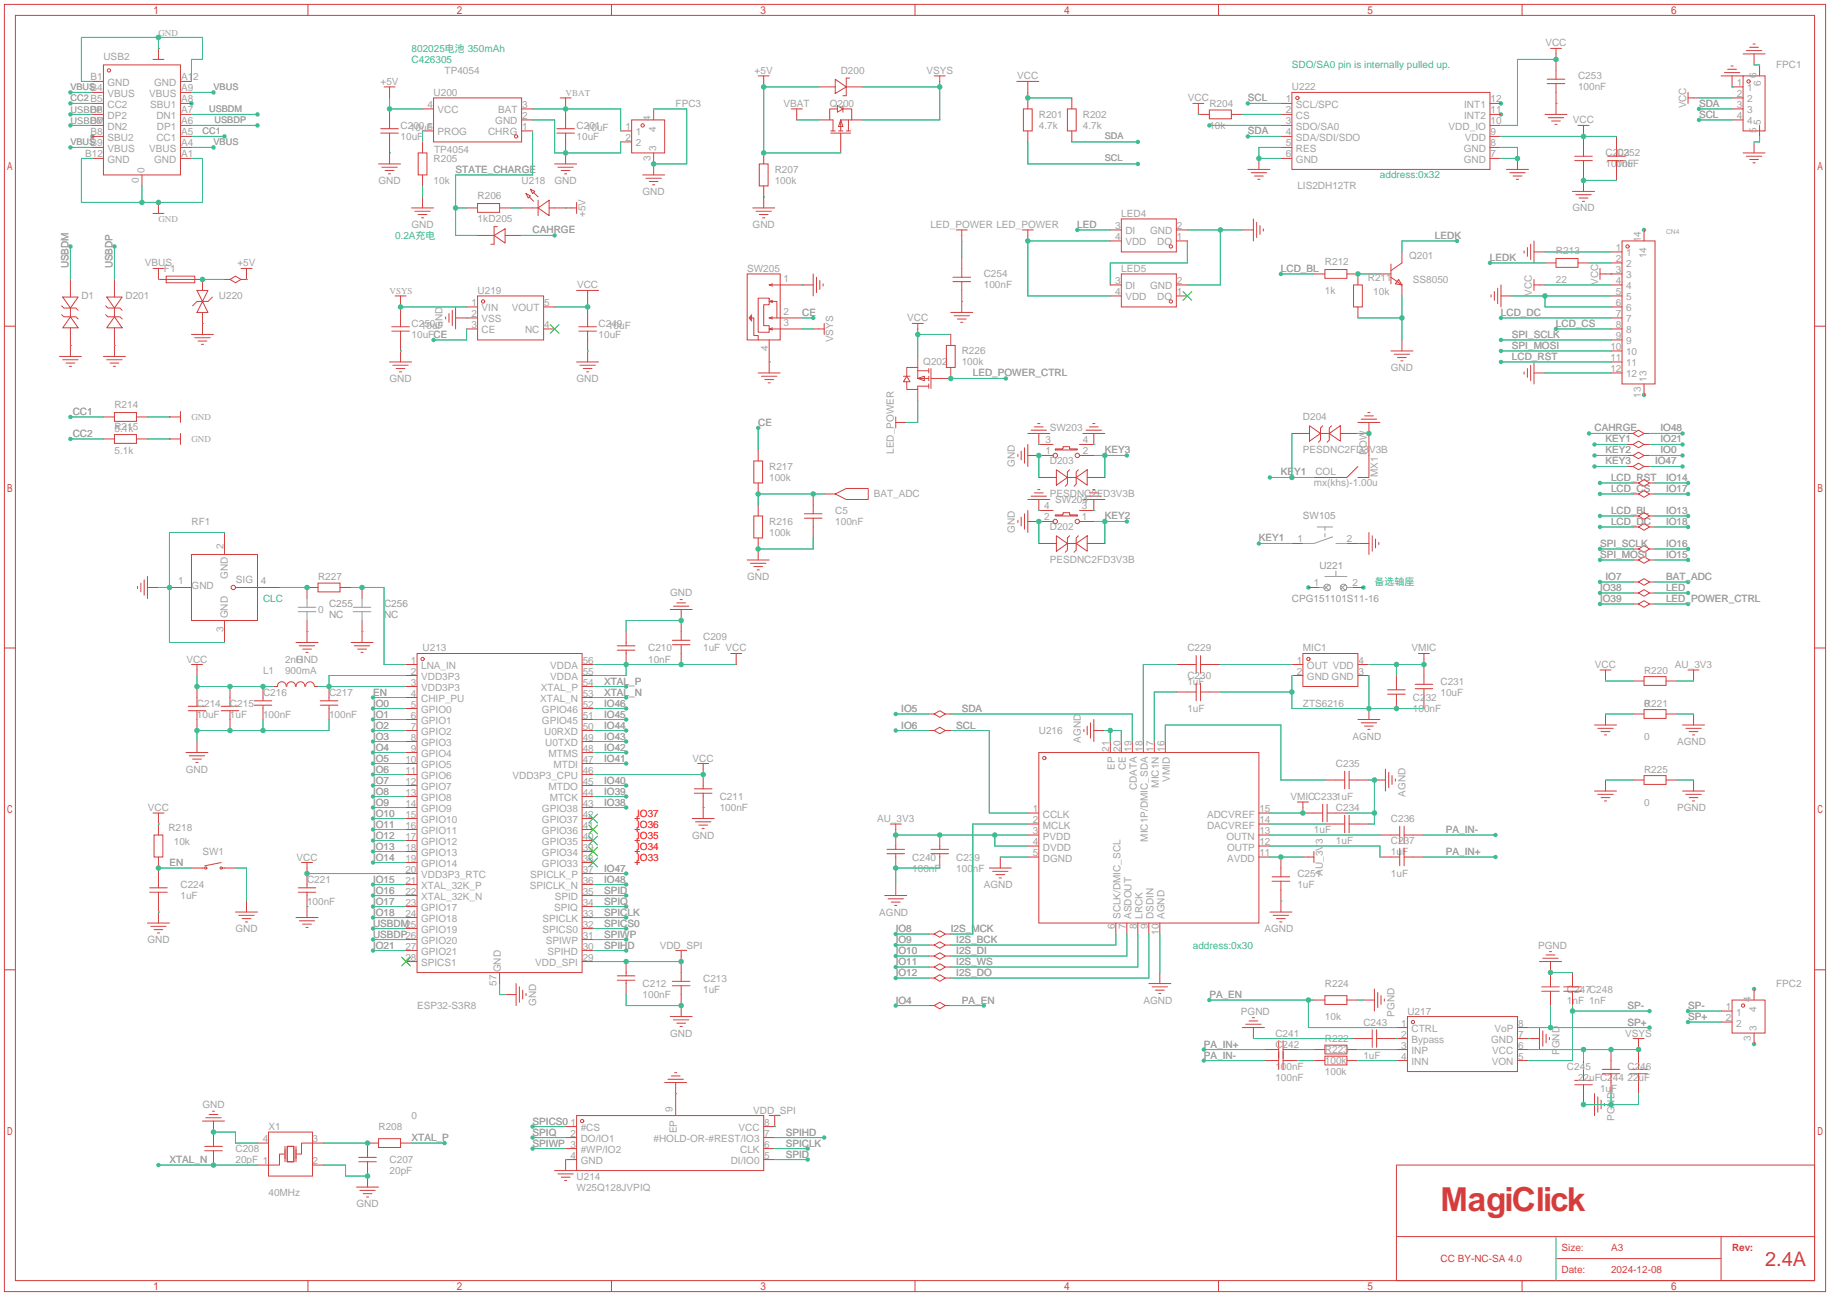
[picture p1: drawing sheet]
<svg xmlns="http://www.w3.org/2000/svg" width="422mm" height="299mm" viewBox="0 0 422 299" stroke-linecap="round" stroke-linejoin="round" font-family="sans-serif">
<defs><g id="words">
<text font-size="7.6" fill="#d43d3d" x="332.5" y="279.7">MagiClick</text>
<text font-size="4.6" fill="#d43d3d" x="407.4" y="292.2">2.4A</text>
<g font-size="2.3" fill="#3dbc91">
<text x="95" y="12">802025电池 350mAh</text>
<text x="95" y="14.5">C426305</text>
<text x="298.2" y="15.8">SDO/SA0 pin is internally pulled up.</text>
<text x="318.5" y="41.2">address:0x32</text>
<text x="91.2" y="55.2">0.2A充电</text>
<text x="317.2" y="135.2">备选轴座</text>
<text x="60.7" y="139">CLC</text>
<text x="275.3" y="219">address:0x30</text>
</g>
<g font-size="2.3" fill="#a2a2a2">
<text x="356.7" y="10.7">VCC</text>
<text x="23.9" y="13.9">USB2</text>
<text x="102.6" y="17.1">TP4054</text>
<text x="174.2" y="17.1">+5V</text>
<text x="194.1" y="17.1">D200</text>
<text x="213.8" y="17.1">VSYS</text>
<text x="410" y="15.8">FPC1</text>
<text x="20.9" y="18.6">B1</text>
<text x="20.9" y="21.1">B4</text>
<text x="24.8" y="19.8">GND</text>
<text x="24.8" y="22.4">VBUS</text>
<text x="34.4" y="22.4">VBUS</text>
<text x="35.6" y="19.8">GND</text>
<text x="41.8" y="23.6">A8</text>
<text x="41.8" y="21.1">A9</text>
<text x="41.8" y="18.6">A12</text>
<text x="87.8" y="19.6">+5V</text>
<text x="100.1" y="22.1">U200</text>
<text x="234.8" y="18.3">VCC</text>
<text x="274.2" y="23.4">VCC</text>
<text x="288" y="23.4">SCL</text>
<text x="296.8" y="23.6">1</text>
<text x="298.2" y="20.9">U222</text>
<text x="344" y="23.6">12</text>
<text x="364.2" y="18.3">C253</text>
<text x="364.2" y="20.9">100nF</text>
<text x="400.9" y="19.8">1</text>
<text x="400.9" y="22.4">2</text>
<text x="403.3" y="21.1">1</text>
<text x="403.3" y="23.6">2</text>
<text x="405.4" y="18" transform="rotate(-90 405.4 18)">6</text>
<text x="406.4" y="19.8" transform="rotate(-90 406.4 19.8)">6</text>
<text x="20.9" y="26.2">B6</text>
<text x="20.9" y="28.7">B7</text>
<text x="24.8" y="24.9">CC2</text>
<text x="24.8" y="27.5">DP2</text>
<text x="24.8" y="30">DN2</text>
<text x="34.7" y="24.9">SBU1</text>
<text x="36.1" y="27.5">DN1</text>
<text x="36.2" y="30">DP1</text>
<text x="41.8" y="28.7">A6</text>
<text x="41.8" y="26.2">A7</text>
<text x="92.5" y="29.8">C200</text>
<text x="98.7" y="30">5</text>
<text x="98.7" y="24.9">4</text>
<text x="101" y="26.2">VCC</text>
<text x="114.3" y="28.7">GND</text>
<text x="115" y="26.2">BAT</text>
<text x="120.5" y="24.9">3</text>
<text x="120.5" y="27.5">2</text>
<text x="120.5" y="30">1</text>
<text x="133.1" y="29.8">C201</text>
<text x="144.4" y="30">1</text>
<text x="150.2" y="28" transform="rotate(-90 150.2 28)">4</text>
<text x="156" y="24.7">FPC3</text>
<text x="180.9" y="24.7">VBAT</text>
<text x="191.5" y="24.7">Q200</text>
<text x="239.8" y="27.2">R201</text>
<text x="239.8" y="29.7">4.7k</text>
<text x="249.9" y="27.2">R202</text>
<text x="249.9" y="29.7">4.7k</text>
<text x="279.1" y="24.7">R204</text>
<text x="279.1" y="29.8">10k</text>
<text x="296.8" y="26.2">2</text>
<text x="296.8" y="28.7">3</text>
<text x="299.1" y="24.9">SCL/SPC</text>
<text x="299.1" y="27.5">CS</text>
<text x="299.1" y="30">SDO/SA0</text>
<text x="334.4" y="30">VDD_IO</text>
<text x="338" y="27.5">INT2</text>
<text x="338" y="24.9">INT1</text>
<text x="344" y="28.7">10</text>
<text x="344" y="26.2">11</text>
<text x="363.1" y="28.5">VCC</text>
<text x="389.2" y="25" transform="rotate(-90 389.2 25)">VCC</text>
<text x="392.2" y="24.7">SDA</text>
<text x="392.2" y="27.2">SCL</text>
<text x="400.9" y="24.9">3</text>
<text x="400.9" y="27.5">4</text>
<text x="403.3" y="26.2">3</text>
<text x="403.3" y="28.7">4</text>
<text x="406.4" y="28.9" transform="rotate(-90 406.4 28.9)">5</text>
<text x="20.9" y="31.3">B8</text>
<text x="20.9" y="33.8">B9</text>
<text x="24.8" y="32.5">SBU2</text>
<text x="24.8" y="35.1">VBUS</text>
<text x="34.4" y="35.1">VBUS</text>
<text x="36.1" y="32.5">CC1</text>
<text x="41.8" y="33.8">A4</text>
<text x="41.8" y="31.3">A5</text>
<text x="92.5" y="32.3">10uF</text>
<text x="94.6" y="30.2">10uF</text>
<text x="100.2" y="35.3">TP4054</text>
<text x="101" y="31.3">PROG</text>
<text x="112.7" y="31.3">CHRG</text>
<text x="133.1" y="32.3">10uF</text>
<text x="135.3" y="30.2">10uF</text>
<text x="144.4" y="32.5">2</text>
<text x="146.7" y="31.3">1</text>
<text x="146.7" y="33.8">2</text>
<text x="151.4" y="34.9" transform="rotate(-90 151.4 34.9)">3</text>
<text x="151.4" y="30.4" transform="rotate(-90 151.4 30.4)">4</text>
<text x="288" y="31">SDA</text>
<text x="296.8" y="31.3">4</text>
<text x="296.8" y="33.8">5</text>
<text x="299.1" y="32.5">SDA/SDI/SDO</text>
<text x="299.1" y="35.1">RES</text>
<text x="337.8" y="35.1">GND</text>
<text x="338.1" y="32.5">VDD</text>
<text x="344" y="33.8">8</text>
<text x="344" y="31.3">9</text>
<text x="405.4" y="30.7" transform="rotate(-90 405.4 30.7)">5</text>
<text x="19.6" y="36.3">B12</text>
<text x="24.8" y="37.6">GND</text>
<text x="33.3" y="39.9" transform="rotate(-90 33.3 39.9)">0</text>
<text x="35.6" y="37.6">GND</text>
<text x="41.8" y="36.3">A1</text>
<text x="100.1" y="37.4">R205</text>
<text x="105.2" y="39.9">STATE_CHARGE</text>
<text x="150.2" y="37.2" transform="rotate(-90 150.2 37.2)">3</text>
<text x="178.8" y="39.9">R207</text>
<text x="296.8" y="36.3">6</text>
<text x="299.1" y="37.6">GND</text>
<text x="337.8" y="37.6">GND</text>
<text x="344" y="36.3">7</text>
<text x="370.6" y="36.1">C203</text>
<text x="370.6" y="38.7">100nF</text>
<text x="373.1" y="36.1">C252</text>
<text x="373.1" y="38.7">10uF</text>
<text x="32" y="42.3" transform="rotate(-90 32 42.3)">0</text>
<text x="87.4" y="42.5">GND</text>
<text x="100.1" y="42.5">10k</text>
<text x="110.2" y="46">R206</text>
<text x="120.4" y="42.5">U218</text>
<text x="128" y="42.5">GND</text>
<text x="148.3" y="45">GND</text>
<text x="178.8" y="42.5">100k</text>
<text x="299.5" y="43.7">LIS2DH12TR</text>
<text x="95" y="52.6">GND</text>
<text x="110.2" y="51.3">1kD205</text>
<text x="122.9" y="53.9">CAHRGE</text>
<text x="135.2" y="50.1" transform="rotate(-90 135.2 50.1)">+5V</text>
<text x="173.7" y="52.6">GND</text>
<text x="214.7" y="52.6">LED_POWER LED_POWER</text>
<text x="248.7" y="52.6">LED</text>
<text x="257.4" y="52.9">3</text>
<text x="258.8" y="50.1">LED4</text>
<text x="271.7" y="52.9">2</text>
<text x="362.9" y="48.8">GND</text>
<text x="257.4" y="55.4">4</text>
<text x="259.8" y="56.7">VDD</text>
<text x="259.8" y="54.1">DI</text>
<text x="265.5" y="54.1">GND</text>
<text x="267.1" y="56.7">DO</text>
<text x="271.7" y="55.4">1</text>
<text x="325.2" y="59.7">Q201</text>
<text x="331.2" y="55.2">LEDK</text>
<text x="359.2" y="58.7">R213</text>
<text x="373" y="57.9">1</text>
<text x="375.3" y="59.2">1</text>
<text x="378.8" y="56" transform="rotate(-90 378.8 56)">14</text>
<text x="380" y="59.6" transform="rotate(-90 380 59.6)">14</text>
<text x="15.8" y="62" transform="rotate(-90 15.8 62)">USBDM</text>
<text x="26" y="62" transform="rotate(-90 26 62)">USBDP</text>
<text x="33.4" y="61.5">VBUS</text>
<text x="37.8" y="62.8">F1</text>
<text x="54.8" y="61.5">+5V</text>
<text x="172.5" y="62.8">SW205</text>
<text x="180.9" y="65.1">1</text>
<text x="227.1" y="64.1">C254</text>
<text x="257.4" y="65.6">3</text>
<text x="258.8" y="62.8">LED5</text>
<text x="271.7" y="65.6">2</text>
<text x="295.7" y="62.8">LCD_BL</text>
<text x="305.8" y="61.2">R212</text>
<text x="315.7" y="64.8">R211</text>
<text x="326.1" y="65.3">SS8050</text>
<text x="343.9" y="60.2">LEDK</text>
<text x="359.2" y="65.3">22</text>
<text x="368.9" y="65.7" transform="rotate(-90 368.9 65.7)">VCC</text>
<text x="373" y="65.6">4</text>
<text x="373" y="63">3</text>
<text x="373" y="60.5">2</text>
<text x="375.3" y="64.3">3</text>
<text x="375.3" y="61.7">2</text>
<text x="18.8" y="69.1">D1</text>
<text x="29" y="69.1">D201</text>
<text x="50.5" y="69.1">U220</text>
<text x="108.8" y="70.6">1</text>
<text x="110.2" y="67.9">U219</text>
<text x="111.2" y="71.9">VIN</text>
<text x="118.1" y="71.9">VOUT</text>
<text x="125.6" y="70.6">5</text>
<text x="133.2" y="66.6">VCC</text>
<text x="227.1" y="66.6">100nF</text>
<text x="257.4" y="68.1">4</text>
<text x="259.8" y="69.4">VDD</text>
<text x="259.8" y="66.8">DI</text>
<text x="265.5" y="66.8">GND</text>
<text x="267.1" y="69.4">DO</text>
<text x="271.7" y="68.1">1</text>
<text x="305.8" y="67.8">1k</text>
<text x="317" y="68.1">10k</text>
<text x="353.6" y="68.2" transform="rotate(-90 353.6 68.2)">VCC</text>
<text x="373" y="70.6">6</text>
<text x="373" y="68.1">5</text>
<text x="375.3" y="71.9">6</text>
<text x="375.3" y="69.4">5</text>
<text x="375.3" y="66.8">4</text>
<text x="95" y="75.5">C250</text>
<text x="97.2" y="76">10uF</text>
<text x="102.2" y="76" transform="rotate(-90 102.2 76)">GND</text>
<text x="108.8" y="73.2">2</text>
<text x="108.8" y="75.7">3</text>
<text x="111.2" y="74.4">VSS</text>
<text x="111.2" y="77">CE</text>
<text x="121.2" y="77">NC</text>
<text x="125.6" y="75.7">4</text>
<text x="138.2" y="75.5">C249</text>
<text x="140.3" y="76">10uF</text>
<text x="180.9" y="75.2">3</text>
<text x="180.9" y="72.7">2</text>
<text x="185.2" y="72.9">CE</text>
<text x="209.4" y="74.2">VCC</text>
<text x="346.5" y="72.9">LCD_DC</text>
<text x="359.2" y="75.5">LCD_CS</text>
<text x="373" y="75.7">8</text>
<text x="373" y="73.2">7</text>
<text x="375.3" y="77">8</text>
<text x="375.3" y="74.4">7</text>
<text x="95" y="78">10uFCE</text>
<text x="138.2" y="78">10uF</text>
<text x="177.3" y="81" transform="rotate(-90 177.3 81)">4</text>
<text x="192.3" y="79" transform="rotate(-90 192.3 79)">VSYS</text>
<text x="222" y="81.8">R226</text>
<text x="349" y="83.1">LCD_RST</text>
<text x="349" y="78">SPI_SCLK</text>
<text x="349" y="80.6">SPI_MOSI</text>
<text x="371.7" y="83.3">11</text>
<text x="371.7" y="80.8">10</text>
<text x="373" y="78.3">9</text>
<text x="375.3" y="82.1">10</text>
<text x="375.3" y="79.5">9</text>
<text x="89.9" y="88.2">GND</text>
<text x="133.1" y="88.2">GND</text>
<text x="213.1" y="84.4">Q202</text>
<text x="222" y="84.4">100k</text>
<text x="224.5" y="86.9">LED_POWER_CTRL</text>
<text x="321" y="85.6">GND</text>
<text x="371.7" y="85.9">12</text>
<text x="375.3" y="87.1">12</text>
<text x="375.3" y="84.6">11</text>
<text x="380" y="88.2" transform="rotate(-90 380 88.2)">13</text>
<text x="16.8" y="95.8">CC1</text>
<text x="26.4" y="94.3">R214</text>
<text x="378.8" y="91.8" transform="rotate(-90 378.8 91.8)">13</text>
<text x="16.8" y="100.9">CC2</text>
<text x="26.4" y="99.6">5.1k</text>
<text x="26.4" y="99.4">R215</text>
<text x="175" y="98.3">CE</text>
<text x="242.3" y="99.6">SW203</text>
<text x="300.7" y="97.1">D204</text>
<text x="368" y="99.6">CAHRGE</text>
<text x="383.3" y="99.6">IO48</text>
<text x="26.4" y="104.7">5.1k</text>
<text x="206.3" y="104.8" transform="rotate(-90 206.3 104.8)">LED_POWER</text>
<text x="234.2" y="107.7" transform="rotate(-90 234.2 107.7)">GND</text>
<text x="241.3" y="104.9">1</text>
<text x="241.3" y="102.4">3</text>
<text x="242.3" y="107.2">D203</text>
<text x="249.9" y="104.9">2</text>
<text x="249.9" y="102.4">4</text>
<text x="255" y="104.7">KEY3</text>
<text x="300.7" y="104.7">PESDNC2FD3V3B</text>
<text x="315.5" y="105.2" transform="rotate(-90 315.5 105.2)">ROW</text>
<text x="370.6" y="102.2">KEY1</text>
<text x="370.6" y="107.2">KEY3</text>
<text x="370.6" y="104.7">KEY2</text>
<text x="382" y="107.2">IO47</text>
<text x="383.3" y="104.7">IO0</text>
<text x="383.3" y="102.2">IO21</text>
<text x="177.5" y="108.5">R217</text>
<text x="177.5" y="111.1">100k</text>
<text x="295.7" y="109.8">KEY1</text>
<text x="303.3" y="112.3">mx(khs)-1.00u</text>
<text x="303.6" y="109.8">COL</text>
<text x="318.1" y="110.2" transform="rotate(-90 318.1 110.2)">MX1</text>
<text x="371.9" y="113.6">LCD_CS</text>
<text x="371.9" y="111">LCD_RST</text>
<text x="384.6" y="113.6">IO17</text>
<text x="384.6" y="111">IO14</text>
<text x="192.8" y="118.7">C5</text>
<text x="201.7" y="114.9">BAT_ADC</text>
<text x="241" y="117.6">4</text>
<text x="242.3" y="114.9">PESDNC2FD3V3B</text>
<text x="243.6" y="116.1">SW204</text>
<text x="249.7" y="117.6">3</text>
<text x="255" y="119.9">KEY2</text>
<text x="371.9" y="118.7">LCD_BL</text>
<text x="384.6" y="118.7">IO13</text>
<text x="44.2" y="121.2">RF1</text>
<text x="177.5" y="121.2">R216</text>
<text x="177.5" y="123.8">100k</text>
<text x="192.8" y="121.2">100nF</text>
<text x="234.2" y="123" transform="rotate(-90 234.2 123)">GND</text>
<text x="241" y="120.2">2</text>
<text x="242.3" y="122.5">D202</text>
<text x="249.7" y="120.2">1</text>
<text x="290.6" y="125">KEY1</text>
<text x="299.5" y="125.2">1</text>
<text x="310.9" y="125.2">2</text>
<text x="371.9" y="121.2">LCD_DC</text>
<text x="384.6" y="121.2">IO18</text>
<text x="51.6" y="126.7" transform="rotate(-90 51.6 126.7)">2</text>
<text x="242.3" y="130.1">PESDNC2FD3V3B</text>
<text x="369.3" y="128.8">SPI_MOSI</text>
<text x="369.3" y="126.3">SPI_SCLK</text>
<text x="384.6" y="126.3">IO16</text>
<text x="384.6" y="128.8">IO15</text>
<text x="41.2" y="134.9">1</text>
<text x="44.2" y="135.9">GND</text>
<text x="52.6" y="133.7" transform="rotate(-90 52.6 133.7)">GND</text>
<text x="54.5" y="134.7">SIG</text>
<text x="60.2" y="134.9">4</text>
<text x="73.4" y="133.9">R227</text>
<text x="154.7" y="137.7">GND</text>
<text x="172.4" y="133.9">GND</text>
<text x="303.3" y="135.4">1</text>
<text x="312.2" y="135.4">2</text>
<text x="369.3" y="136.4">IO38</text>
<text x="370.6" y="133.9">IO7</text>
<text x="384.6" y="136.4">LED</text>
<text x="384.6" y="133.9">BAT_ADC</text>
<text x="52.6" y="142.7" transform="rotate(-90 52.6 142.7)">GND</text>
<text x="73.4" y="141.5">0</text>
<text x="369.3" y="139">IO39</text>
<text x="384.6" y="139">LED_POWER_CTRL</text>
<text x="51.6" y="145.8" transform="rotate(-90 51.6 145.8)">3</text>
<text x="162.3" y="147.9">C209</text>
<text x="43" y="153">VCC</text>
<text x="60.7" y="155.5">L1</text>
<text x="65.8" y="155.5">900mA</text>
<text x="65.8" y="153">2nH</text>
<text x="68.3" y="153">GND</text>
<text x="94.9" y="155.7">2</text>
<text x="94.9" y="153.2">1</text>
<text x="97.2" y="154.5">LNA_IN</text>
<text x="97.5" y="150.4">U213</text>
<text x="127" y="154.5">VDDA</text>
<text x="134.5" y="153.2">56</text>
<text x="134.5" y="155.7">55</text>
<text x="149.6" y="150.4">C210</text>
<text x="149.6" y="153">10nF</text>
<text x="162.3" y="150.4">1uF VCC</text>
<text x="274.1" y="150.4">C229</text>
<text x="299.3" y="153.2">1</text>
<text x="299.3" y="155.7">2</text>
<text x="300.7" y="150.4">MIC1</text>
<text x="301.7" y="154.5">OUT VDD</text>
<text x="313.6" y="155.7">3</text>
<text x="313.6" y="153.2">4</text>
<text x="325.8" y="150.4">VMIC</text>
<text x="368.1" y="154.2">VCC</text>
<text x="379.5" y="155.5">R220</text>
<text x="386.6" y="154.2">AU_3V3</text>
<text x="60.7" y="160.6">C216</text>
<text x="75.9" y="160.6">C217</text>
<text x="86.1" y="160.6">EN</text>
<text x="94.9" y="160.8">4</text>
<text x="94.9" y="158.3">3</text>
<text x="97.2" y="159.5">VDD3P3</text>
<text x="97.2" y="157">VDD3P3</text>
<text x="124.8" y="159.5">XTAL_P</text>
<text x="127" y="157">VDDA</text>
<text x="134.5" y="158.3">54</text>
<text x="134.5" y="160.8">53</text>
<text x="139.4" y="158">XTAL_P</text>
<text x="139.4" y="160.6">XTAL_N</text>
<text x="274.1" y="158">1uF</text>
<text x="274.1" y="156.8">C230</text>
<text x="301.7" y="157">GND GND</text>
<text x="326.1" y="161.8">C232</text>
<text x="332.5" y="158">C231</text>
<text x="332.5" y="160.6">10uF</text>
<text x="45.5" y="163.1">C214</text>
<text x="45.5" y="165.7">10uF</text>
<text x="53.1" y="163.1">C215</text>
<text x="53.1" y="165.7">1uF</text>
<text x="60.7" y="165.7">100nF</text>
<text x="75.9" y="165.7">100nF</text>
<text x="86.1" y="163.1">IO0</text>
<text x="86.1" y="165.7">IO1</text>
<text x="94.9" y="165.9">6</text>
<text x="94.9" y="163.3">5</text>
<text x="97.2" y="167.2">GPIO1</text>
<text x="97.2" y="164.6">GPIO0</text>
<text x="97.2" y="162.1">CHIP_PU</text>
<text x="124.7" y="162.1">XTAL_N</text>
<text x="125.1" y="164.6">GPIO46</text>
<text x="125.1" y="167.2">GPIO45</text>
<text x="134.5" y="163.3">52</text>
<text x="134.5" y="165.9">51</text>
<text x="139.4" y="165.7">IO45</text>
<text x="139.4" y="163.1">IO46</text>
<text x="208" y="164.4">IO5</text>
<text x="222" y="164.4">SDA</text>
<text x="274.1" y="164.4">1uF</text>
<text x="300.7" y="163.1">ZTS6216</text>
<text x="326.1" y="164.4">100nF</text>
<text x="379.5" y="163.1">0</text>
<text x="379.5" y="163.1">R221</text>
<text x="86.1" y="168.2">IO2</text>
<text x="86.1" y="170.7">IO3</text>
<text x="86.1" y="173.3">IO4</text>
<text x="94.9" y="173.5">9</text>
<text x="94.9" y="171">8</text>
<text x="94.9" y="168.4">7</text>
<text x="97.2" y="172.2">GPIO3</text>
<text x="97.2" y="169.7">GPIO2</text>
<text x="125.6" y="169.7">U0RXD</text>
<text x="125.9" y="172.2">U0TXD</text>
<text x="134.5" y="168.4">50</text>
<text x="134.5" y="171">49</text>
<text x="134.5" y="173.5">48</text>
<text x="139.4" y="173.3">IO42</text>
<text x="139.4" y="170.7">IO43</text>
<text x="139.4" y="168.2">IO44</text>
<text x="208" y="168.2">IO6</text>
<text x="220.7" y="168.2">SCL</text>
<text x="239.8" y="169.5">U216</text>
<text x="249.5" y="171.5" transform="rotate(-90 249.5 171.5)">AGND</text>
<text x="256.1" y="173.6" transform="rotate(-90 256.1 173.6)">21</text>
<text x="258.6" y="173.6" transform="rotate(-90 258.6 173.6)">20</text>
<text x="261.1" y="173.6" transform="rotate(-90 261.1 173.6)">19</text>
<text x="263.7" y="173.6" transform="rotate(-90 263.7 173.6)">18</text>
<text x="266.2" y="173.6" transform="rotate(-90 266.2 173.6)">17</text>
<text x="268.8" y="173.6" transform="rotate(-90 268.8 173.6)">16</text>
<text x="312.2" y="170.7">AGND</text>
<text x="379.5" y="170.7">0</text>
<text x="387.1" y="172">AGND</text>
<text x="42.9" y="178.4">GND</text>
<text x="86.1" y="178.4">IO6</text>
<text x="86.1" y="175.8">IO5</text>
<text x="93.6" y="178.6">11</text>
<text x="93.6" y="176">10</text>
<text x="97.2" y="179.9">GPIO6</text>
<text x="97.2" y="177.3">GPIO5</text>
<text x="97.2" y="174.8">GPIO4</text>
<text x="118.3" y="179.9">VDD3P3_CPU</text>
<text x="126.6" y="174.8">MTMS</text>
<text x="127.8" y="177.3">MTDI</text>
<text x="134.5" y="176">47</text>
<text x="134.5" y="178.6">46</text>
<text x="139.4" y="175.8">IO41</text>
<text x="159.9" y="175.8">VCC</text>
<text x="257.3" y="177.8" transform="rotate(-90 257.3 177.8)">EP</text>
<text x="259.9" y="177.9" transform="rotate(-90 259.9 177.9)">CE</text>
<text x="308.4" y="177.1">C235</text>
<text x="379.5" y="178.4">R225</text>
<text x="86.1" y="180.9">IO7</text>
<text x="86.1" y="183.4">IO8</text>
<text x="86.1" y="186">IO9</text>
<text x="93.6" y="183.7">13</text>
<text x="93.6" y="181.1">12</text>
<text x="97.2" y="184.9">GPIO8</text>
<text x="97.2" y="182.4">GPIO7</text>
<text x="126.6" y="182.4">MTDO</text>
<text x="126.9" y="184.9">MTCK</text>
<text x="134.5" y="181.1">45</text>
<text x="134.5" y="183.7">44</text>
<text x="139.4" y="186">IO38</text>
<text x="139.4" y="183.4">IO39</text>
<text x="139.4" y="180.9">IO40</text>
<text x="166.1" y="184.7">C211</text>
<text x="262.4" y="182.5" transform="rotate(-90 262.4 182.5)">CDATA</text>
<text x="267.5" y="181.9" transform="rotate(-90 267.5 181.9)">MIC1N</text>
<text x="270" y="180.4" transform="rotate(-90 270 180.4)">VMID</text>
<text x="297.9" y="184.7">VMICC2331uF</text>
<text x="324.4" y="183.9" transform="rotate(-90 324.4 183.9)">AGND</text>
<text x="379.5" y="186">0</text>
<text x="34.1" y="187.2">VCC</text>
<text x="38.9" y="191.8">R218</text>
<text x="86.1" y="188.5">IO10</text>
<text x="86.1" y="191.1">IO11</text>
<text x="93.6" y="191.3">16</text>
<text x="93.6" y="188.7">15</text>
<text x="93.6" y="186.2">14</text>
<text x="97.2" y="190">GPIO10</text>
<text x="97.2" y="187.5">GPIO9</text>
<text x="125.1" y="187.5">GPIO38</text>
<text x="125.1" y="190">GPIO37</text>
<text x="134.5" y="186.2">43</text>
<text x="134.5" y="188.7">42</text>
<text x="134.5" y="191.3">41</text>
<text x="166.1" y="187.2">100nF</text>
<text x="202.5" y="189.8">AU_3V3</text>
<text x="238.4" y="187.5">1</text>
<text x="238.4" y="190">2</text>
<text x="240.7" y="188.7">CCLK</text>
<text x="240.7" y="191.3">MCLK</text>
<text x="278.6" y="191.3">DACVREF</text>
<text x="278.6" y="188.7">ADCVREF</text>
<text x="290.7" y="190">14</text>
<text x="290.7" y="187.5">15</text>
<text x="308.4" y="187.2">C234</text>
<text x="321.1" y="189.8">C236</text>
<text x="387.1" y="187.2">PGND</text>
<text x="40.1" y="195.1">10k</text>
<text x="46.7" y="197.4">SW1</text>
<text x="86.1" y="193.6">IO12</text>
<text x="86.1" y="196.1">IO13</text>
<text x="93.6" y="196.4">18</text>
<text x="93.6" y="193.8">17</text>
<text x="97.2" y="197.6">GPIO13</text>
<text x="97.2" y="195.1">GPIO12</text>
<text x="97.2" y="192.6">GPIO11</text>
<text x="125.1" y="192.6">GPIO36</text>
<text x="125.1" y="195.1">GPIO35</text>
<text x="125.1" y="197.6">GPIO34</text>
<text x="134.5" y="193.8">40</text>
<text x="134.5" y="196.4">39</text>
<text x="159.7" y="193.6">GND</text>
<text x="238.4" y="192.6">3</text>
<text x="238.4" y="195.1">4</text>
<text x="238.4" y="197.6">5</text>
<text x="240.7" y="193.8">PVDD</text>
<text x="240.7" y="196.4">DVDD</text>
<text x="264.9" y="194.3" transform="rotate(-90 264.9 194.3)">MIC1P/DMIC_SDA</text>
<text x="283.1" y="193.8">OUTN</text>
<text x="283.2" y="196.4">OUTP</text>
<text x="290.7" y="197.6">11</text>
<text x="290.7" y="195.1">12</text>
<text x="290.7" y="192.6">13</text>
<text x="303.3" y="192.3">1uF</text>
<text x="308.4" y="194.9">1uF</text>
<text x="321.1" y="197.4">1uF</text>
<text x="321.1" y="194.9">C237</text>
<text x="333.8" y="197.4">PA_IN+</text>
<text x="333.8" y="192.3">PA_IN-</text>
<text x="39.1" y="199.9">EN</text>
<text x="68.4" y="198.7">VCC</text>
<text x="70.9" y="203.8">C221</text>
<text x="86.1" y="198.7">IO14</text>
<text x="86.1" y="203.8">IO15</text>
<text x="93.6" y="204">21</text>
<text x="93.6" y="201.4">20</text>
<text x="93.6" y="198.9">19</text>
<text x="97.2" y="202.7">VDD3P3_RTC</text>
<text x="97.2" y="200.2">GPIO14</text>
<text x="122.4" y="202.7">SPICLK_P</text>
<text x="125.1" y="200.2">GPIO33</text>
<text x="134.5" y="198.9">38</text>
<text x="134.5" y="201.4">37</text>
<text x="134.5" y="204">36</text>
<text x="139.4" y="201.2">IO47</text>
<text x="139.4" y="203.8">IO48</text>
<text x="210.6" y="198.7">C240</text>
<text x="210.6" y="201.2">100nF</text>
<text x="220.7" y="198.7">C239</text>
<text x="220.7" y="201.2">100nF</text>
<text x="240.7" y="198.9">DGND</text>
<text x="283.2" y="198.9">AVDD</text>
<text x="299.5" y="202.5">C251</text>
<text x="305.4" y="202.2" transform="rotate(-90 305.4 202.2)">AU_3V3</text>
<text x="321.1" y="202.5">1uF</text>
<text x="41.7" y="205">C224</text>
<text x="41.7" y="207.6">1uF</text>
<text x="70.9" y="208.8">100nF</text>
<text x="86.1" y="206.3">IO16</text>
<text x="86.1" y="208.8">IO17</text>
<text x="93.6" y="209.1">23</text>
<text x="93.6" y="206.5">22</text>
<text x="97.2" y="207.8">XTAL_32K_N</text>
<text x="97.2" y="205.3">XTAL_32K_P</text>
<text x="122.3" y="205.3">SPICLK_N</text>
<text x="128" y="207.8">SPID</text>
<text x="134.5" y="206.5">35</text>
<text x="134.5" y="209.1">34</text>
<text x="139.4" y="206.3">SPID</text>
<text x="139.4" y="208.8">SPIQ</text>
<text x="227.1" y="205">AGND</text>
<text x="299.5" y="205">1uF</text>
<text x="54.3" y="215.2">GND</text>
<text x="86.1" y="211.4">IO18</text>
<text x="86.1" y="213.9">USBDM25</text>
<text x="93.6" y="211.6">24</text>
<text x="97.2" y="215.4">GPIO19</text>
<text x="97.2" y="212.9">GPIO18</text>
<text x="97.2" y="210.3">GPIO17</text>
<text x="125.2" y="212.9">SPICLK</text>
<text x="125.2" y="215.4">SPICS0</text>
<text x="127.9" y="210.3">SPIQ</text>
<text x="134.5" y="211.6">33</text>
<text x="134.5" y="214.1">32</text>
<text x="139.4" y="211.4">SPICLK</text>
<text x="139.4" y="213.9">SPICS0</text>
<text x="202.9" y="211.4">AGND</text>
<text x="206.8" y="215.2">IO8</text>
<text x="219.5" y="215.2">I2S_MCK</text>
<text x="257.3" y="214.5" transform="rotate(-90 257.3 214.5)">6</text>
<text x="258.6" y="212.2" transform="rotate(-90 258.6 212.2)">SCLK/DMIC_SCL</text>
<text x="259.9" y="214.5" transform="rotate(-90 259.9 214.5)">7</text>
<text x="261.1" y="212.2" transform="rotate(-90 261.1 212.2)">ASDOUT</text>
<text x="262.4" y="214.5" transform="rotate(-90 262.4 214.5)">8</text>
<text x="263.7" y="212.2" transform="rotate(-90 263.7 212.2)">LRCK</text>
<text x="264.9" y="214.5" transform="rotate(-90 264.9 214.5)">9</text>
<text x="266.2" y="212.2" transform="rotate(-90 266.2 212.2)">DSDIN</text>
<text x="267.5" y="215.8" transform="rotate(-90 267.5 215.8)">10</text>
<text x="268.8" y="212.2" transform="rotate(-90 268.8 212.2)">AGND</text>
<text x="291.8" y="215.2">AGND</text>
<text x="34" y="217.7">GND</text>
<text x="86.1" y="216.5">USBDP26</text>
<text x="86.1" y="219">IO21</text>
<text x="93.6" y="221.8">28</text>
<text x="93.6" y="219.2">27</text>
<text x="97.2" y="220.5">GPIO21</text>
<text x="97.2" y="218">GPIO20</text>
<text x="126" y="218">SPIWP</text>
<text x="126.4" y="220.5">SPIHD</text>
<text x="134.5" y="216.7">31</text>
<text x="134.5" y="219.2">30</text>
<text x="134.5" y="221.8">29</text>
<text x="139.4" y="216.5">SPIWP</text>
<text x="139.4" y="219">SPIHD</text>
<text x="152.3" y="219">VDD_SPI</text>
<text x="206.8" y="217.7">IO9</text>
<text x="206.8" y="220.3">IO10</text>
<text x="220.7" y="220.3">I2S_DI</text>
<text x="220.7" y="217.7">I2S_BCK</text>
<text x="355" y="219">PGND</text>
<text x="97.2" y="223">SPICS1</text>
<text x="114.6" y="227.6" transform="rotate(-90 114.6 227.6)">57</text>
<text x="115.6" y="224.5" transform="rotate(-90 115.6 224.5)">GND</text>
<text x="123.5" y="223">VDD_SPI</text>
<text x="148.3" y="227.9">C212</text>
<text x="162.3" y="226.6">C213</text>
<text x="206.8" y="222.8">IO11</text>
<text x="206.8" y="225.3">IO12</text>
<text x="220.7" y="225.3">I2S_DO</text>
<text x="220.7" y="222.8">I2S_WS</text>
<text x="305.8" y="227.9">R224</text>
<text x="410" y="227.9">FPC2</text>
<text x="96.3" y="233">ESP32-S3R8</text>
<text x="123.7" y="232.2" transform="rotate(-90 123.7 232.2)">GND</text>
<text x="148.3" y="230.4">100nF</text>
<text x="162.3" y="229.2">1uF</text>
<text x="206.8" y="231.7">IO4</text>
<text x="222" y="231.7">PA_EN</text>
<text x="263.9" y="231.7">AGND</text>
<text x="279.1" y="230.4">PA_EN</text>
<text x="361.7" y="229.2">C247C248</text>
<text x="361.7" y="231.7">1nF 1nF</text>
<text x="375.7" y="233">SP-</text>
<text x="389.6" y="233">SP-</text>
<text x="398.4" y="233.2">1</text>
<text x="404.2" y="231.2" transform="rotate(-90 404.2 231.2)">4</text>
<text x="405.4" y="233.6" transform="rotate(-90 405.4 233.6)">4</text>
<text x="154.7" y="239.3">GND</text>
<text x="286.4" y="234.2">PGND</text>
<text x="294.4" y="239.3">C241</text>
<text x="305.8" y="235.5">10k</text>
<text x="314.7" y="236.8">C243</text>
<text x="321.9" y="234.7" transform="rotate(-90 321.9 234.7)">PGND</text>
<text x="323.5" y="237">1</text>
<text x="323.5" y="239.5">2</text>
<text x="324.9" y="234.2">U217</text>
<text x="325.8" y="238.3">CTRL</text>
<text x="345" y="238.3">VoP</text>
<text x="350.4" y="239.5">7</text>
<text x="350.4" y="237">8</text>
<text x="375.1" y="239.3">VSYS</text>
<text x="375.7" y="236.8">SP+</text>
<text x="389.6" y="235.5">SP+</text>
<text x="398.4" y="235.7">2</text>
<text x="400.7" y="234.5">1</text>
<text x="400.7" y="237">2</text>
<text x="405.4" y="238.1" transform="rotate(-90 405.4 238.1)">3</text>
<text x="277.9" y="241.9">PA_IN+</text>
<text x="277.9" y="244.4">PA_IN-</text>
<text x="294.4" y="241.9">C242</text>
<text x="305.8" y="240.6">R222</text>
<text x="305.8" y="245.7">100k</text>
<text x="305.8" y="243.1">R223</text>
<text x="314.7" y="244.4">1uF</text>
<text x="323.5" y="242.1">3</text>
<text x="323.5" y="244.6">4</text>
<text x="325.8" y="240.8">Bypass</text>
<text x="325.8" y="243.4">INP</text>
<text x="325.8" y="245.9">INN</text>
<text x="344.2" y="240.8">GND</text>
<text x="344.3" y="245.9">VON</text>
<text x="344.5" y="243.4">VCC</text>
<text x="350.4" y="244.6">5</text>
<text x="350.4" y="242.1">6</text>
<text x="360" y="243.6" transform="rotate(-90 360 243.6)">PGND</text>
<text x="404.2" y="240.4" transform="rotate(-90 404.2 240.4)">3</text>
<text x="294.4" y="246.9">100nF</text>
<text x="294.4" y="249.5">100nF</text>
<text x="305.8" y="248.2">100k</text>
<text x="361.7" y="246.9">C245</text>
<text x="364.2" y="249.5">22uFC244</text>
<text x="375.7" y="246.9">C246</text>
<text x="375.7" y="249.5">22uF</text>
<text x="46.7" y="255.8">GND</text>
<text x="155.2" y="256.8" transform="rotate(-90 155.2 256.8)">9</text>
<text x="173.9" y="257.1">VDD_SPI</text>
<text x="369.3" y="252">1uF</text>
<text x="60.7" y="263.7">4</text>
<text x="62" y="260.9">X1</text>
<text x="72.1" y="263.7">3</text>
<text x="87.4" y="260.9">R208</text>
<text x="95" y="258.4">0</text>
<text x="95" y="263.4">XTAL_P</text>
<text x="122.9" y="262.2">SPIQ</text>
<text x="122.9" y="259.6">SPICS0</text>
<text x="131.7" y="259.9">1</text>
<text x="131.7" y="262.4">2</text>
<text x="134" y="261.1">#CS</text>
<text x="134" y="263.7">DO/IO1</text>
<text x="150.8" y="263.7">#HOLD-OR-#REST/IO3</text>
<text x="156.3" y="261.6" transform="rotate(-90 156.3 261.6)">EP</text>
<text x="170.5" y="261.1">VCC</text>
<text x="176.4" y="262.4">7</text>
<text x="176.4" y="259.9">8</text>
<text x="181.4" y="262.2">SPIHD</text>
<text x="372.7" y="258.8" transform="rotate(-90 372.7 258.8)">PGND</text>
<text x="39.1" y="268.5">XTAL_N</text>
<text x="54.4" y="266">C208</text>
<text x="54.4" y="268.5">20pF 1</text>
<text x="72.1" y="268.8">2</text>
<text x="89.9" y="268.5">C207</text>
<text x="122.9" y="264.7">SPIWP 3</text>
<text x="131.7" y="267.5">4</text>
<text x="134" y="266.2">#WP/IO2</text>
<text x="134" y="268.8">GND</text>
<text x="168.7" y="268.8">DI/IO0</text>
<text x="170.8" y="266.2">CLK</text>
<text x="176.4" y="267.5">5</text>
<text x="176.4" y="264.9">6</text>
<text x="181.4" y="267.3">SPID</text>
<text x="181.4" y="264.7">SPICLK</text>
<text x="89.9" y="271.1">20pF</text>
<text x="133.1" y="272.3">U214</text>
<text x="133.1" y="274.9">W25Q128JVPIQ</text>
<text x="62" y="276.1">40MHz</text>
<text x="82.3" y="278.7">GND</text>
</g>
<g font-size="2.3" fill="#999">
<text x="300.7" y="119.9">SW105</text>
<text x="304.5" y="131.4">U221</text>
<text x="75.9" y="140.3">C255</text>
<text x="75.9" y="142.8">NC</text>
<text x="88.6" y="140.3">C256</text>
<text x="88.6" y="142.8">NC</text>
<text x="298.2" y="139">CPG151101S11-16</text>
</g>
<g font-size="2.3" fill="#f00">
<text x="147.1" y="188.5">IO37</text>
<text x="147.1" y="191.1">IO36</text>
<text x="147.1" y="193.6">IO35</text>
<text x="147.1" y="196.1">IO34</text>
<text x="147.1" y="198.7">IO33</text>
</g>
<g font-size="2.3" fill="#d43d3d">
<text x="332.5" y="291.4">CC BY-NC-SA 4.0</text>
<text x="360.4" y="293.9">Date:</text>
<text x="360.4" y="288.8">Size:</text>
<text x="371.9" y="293.9">2024-12-08</text>
<text x="371.9" y="288.8">A3</text>
<text x="399.8" y="288.8">Rev:</text>
</g>
<g font-size="2.1" fill="#a2a2a2">
<text x="36.6" y="8.2">GND</text>
<text x="16.3" y="20.7">VBUS</text>
<text x="16.3" y="23.2">CC2 B5</text>
<text x="49.3" y="20.7">VBUS</text>
<text x="130.6" y="22.2">VBAT</text>
<text x="16.3" y="28.5">USBDM</text>
<text x="16.3" y="26">USBDP</text>
<text x="48.3" y="25.8">USBDM</text>
<text x="49.5" y="28.3">USBDP</text>
<text x="16.3" y="33.4">VBUS</text>
<text x="46.7" y="30.9">CC1</text>
<text x="49.3" y="33.4">VBUS</text>
<text x="255" y="32.1">SDA</text>
<text x="255" y="37.2">SCL</text>
<text x="36.6" y="51.1">GND</text>
<text x="89.9" y="67.9">VSYS</text>
<text x="44.2" y="97.1">GND</text>
<text x="44.2" y="102.1">GND</text>
</g>
<text font-size="1.6" fill="#a2a2a2" x="384.6" y="54">CN4</text>
</g></defs>
<g fill="#3dbd91">
<circle cx="379.5" cy="53.1" r=".51"/>
<circle cx="379.5" cy="91.2" r=".51"/>
<circle cx="21.3" cy="31.5" r=".51"/>
<circle cx="44.2" cy="23.9" r=".51"/>
<circle cx="404.9" cy="241" r=".51"/>
<circle cx="404.9" cy="228.3" r=".51"/>
<circle cx="346.5" cy="26.4" r=".51"/>
<circle cx="346.5" cy="23.9" r=".51"/>
<circle cx="302" cy="135.6" r=".51"/>
<circle cx="314.7" cy="135.6" r=".51"/>
<circle cx="293.1" cy="110.2" r=".51"/>
<circle cx="260.1" cy="105.2" r=".51"/>
<circle cx="262.6" cy="37.8" r=".51"/>
<circle cx="262.6" cy="32.8" r=".51"/>
<circle cx="260.1" cy="120.4" r=".51"/>
<circle cx="144.5" cy="158.5" r=".51"/>
<circle cx="144.5" cy="161" r=".51"/>
<circle cx="102.6" cy="263.9" r=".51"/>
<circle cx="36.6" cy="269" r=".51"/>
<circle cx="290.6" cy="125.5" r=".51"/>
<circle cx="346.5" cy="83.6" r=".51"/>
<circle cx="346.5" cy="78.5" r=".51"/>
<circle cx="346.5" cy="81" r=".51"/>
<circle cx="359.2" cy="75.9" r=".51"/>
<circle cx="346.5" cy="73.4" r=".51"/>
<circle cx="343.9" cy="60.7" r=".51"/>
<circle cx="336.3" cy="55.6" r=".51"/>
<circle cx="295.7" cy="63.2" r=".51"/>
<circle cx="86.1" cy="178.8" r=".51"/>
<circle cx="86.1" cy="163.6" r=".51"/>
<circle cx="86.1" cy="166.1" r=".51"/>
<circle cx="86.1" cy="168.7" r=".51"/>
<circle cx="86.1" cy="171.2" r=".51"/>
<circle cx="86.1" cy="173.7" r=".51"/>
<circle cx="86.1" cy="176.3" r=".51"/>
<circle cx="86.1" cy="181.4" r=".51"/>
<circle cx="86.1" cy="183.9" r=".51"/>
<circle cx="86.1" cy="186.4" r=".51"/>
<circle cx="86.1" cy="189" r=".51"/>
<circle cx="86.1" cy="191.5" r=".51"/>
<circle cx="86.1" cy="194.1" r=".51"/>
<circle cx="86.1" cy="196.6" r=".51"/>
<circle cx="86.1" cy="199.1" r=".51"/>
<circle cx="86.1" cy="204.2" r=".51"/>
<circle cx="86.1" cy="206.8" r=".51"/>
<circle cx="86.1" cy="209.3" r=".51"/>
<circle cx="86.1" cy="211.8" r=".51"/>
<circle cx="86.1" cy="214.4" r=".51"/>
<circle cx="86.1" cy="216.9" r=".51"/>
<circle cx="86.1" cy="219.5" r=".51"/>
<circle cx="144.5" cy="186.4" r=".51"/>
<circle cx="144.5" cy="183.9" r=".51"/>
<circle cx="144.5" cy="181.4" r=".51"/>
<circle cx="144.5" cy="176.3" r=".51"/>
<circle cx="144.5" cy="173.7" r=".51"/>
<circle cx="144.5" cy="171.2" r=".51"/>
<circle cx="144.5" cy="168.7" r=".51"/>
<circle cx="144.5" cy="166.1" r=".51"/>
<circle cx="144.5" cy="163.6" r=".51"/>
<circle cx="144.5" cy="201.7" r=".51"/>
<circle cx="144.5" cy="204.2" r=".51"/>
<circle cx="86.1" cy="161" r=".51"/>
<circle cx="369.3" cy="114" r=".51"/>
<circle cx="368" cy="102.6" r=".51"/>
<circle cx="369.3" cy="111.5" r=".51"/>
<circle cx="369.3" cy="119.1" r=".51"/>
<circle cx="369.3" cy="121.7" r=".51"/>
<circle cx="368" cy="107.7" r=".51"/>
<circle cx="389.6" cy="126.7" r=".51"/>
<circle cx="389.6" cy="129.3" r=".51"/>
<circle cx="369.3" cy="129.3" r=".51"/>
<circle cx="369.3" cy="126.7" r=".51"/>
<circle cx="369.3" cy="136.9" r=".51"/>
<circle cx="389.6" cy="136.9" r=".51"/>
<circle cx="389.6" cy="134.4" r=".51"/>
<circle cx="369.3" cy="134.4" r=".51"/>
<circle cx="388.4" cy="105.2" r=".51"/>
<circle cx="368" cy="105.2" r=".51"/>
<circle cx="389.6" cy="114" r=".51"/>
<circle cx="389.6" cy="111.5" r=".51"/>
<circle cx="388.4" cy="102.6" r=".51"/>
<circle cx="389.6" cy="119.1" r=".51"/>
<circle cx="389.6" cy="121.7" r=".51"/>
<circle cx="388.4" cy="107.7" r=".51"/>
<circle cx="175" cy="98.8" r=".51"/>
<circle cx="16.3" cy="29" r=".51"/>
<circle cx="16.3" cy="26.4" r=".51"/>
<circle cx="16.3" cy="21.3" r=".51"/>
<circle cx="16.3" cy="34" r=".51"/>
<circle cx="49.3" cy="34" r=".51"/>
<circle cx="16.3" cy="23.9" r=".51"/>
<circle cx="51.8" cy="31.5" r=".51"/>
<circle cx="49.3" cy="21.3" r=".51"/>
<circle cx="59.4" cy="29" r=".51"/>
<circle cx="59.4" cy="26.4" r=".51"/>
<circle cx="16.3" cy="96.3" r=".51"/>
<circle cx="16.3" cy="101.3" r=".51"/>
<circle cx="100.1" cy="78.5" r=".51"/>
<circle cx="187.7" cy="73.4" r=".51"/>
<circle cx="392.2" cy="25.1" r=".51"/>
<circle cx="392.2" cy="27.7" r=".51"/>
<circle cx="26.4" cy="56.9" r=".51"/>
<circle cx="16.3" cy="56.9" r=".51"/>
<circle cx="144.5" cy="206.8" r=".51"/>
<circle cx="186.4" cy="267.7" r=".51"/>
<circle cx="122.9" cy="262.6" r=".51"/>
<circle cx="144.5" cy="209.3" r=".51"/>
<circle cx="144.5" cy="211.8" r=".51"/>
<circle cx="186.4" cy="265.2" r=".51"/>
<circle cx="144.5" cy="214.4" r=".51"/>
<circle cx="122.9" cy="260.1" r=".51"/>
<circle cx="122.9" cy="265.2" r=".51"/>
<circle cx="190.2" cy="262.6" r=".51"/>
<circle cx="144.5" cy="216.9" r=".51"/>
<circle cx="144.5" cy="219.5" r=".51"/>
<circle cx="345.2" cy="197.9" r=".51"/>
<circle cx="345.2" cy="192.8" r=".51"/>
<circle cx="277.9" cy="242.3" r=".51"/>
<circle cx="277.9" cy="244.9" r=".51"/>
<circle cx="380.7" cy="237.2" r=".51"/>
<circle cx="380.7" cy="233.4" r=".51"/>
<circle cx="279.1" cy="230.9" r=".51"/>
<circle cx="206.8" cy="215.6" r=".51"/>
<circle cx="206.8" cy="218.2" r=".51"/>
<circle cx="206.8" cy="223.3" r=".51"/>
<circle cx="206.8" cy="225.8" r=".51"/>
<circle cx="206.8" cy="220.7" r=".51"/>
<circle cx="389.6" cy="233.4" r=".51"/>
<circle cx="389.6" cy="236" r=".51"/>
<circle cx="206.8" cy="164.8" r=".51"/>
<circle cx="206.8" cy="168.7" r=".51"/>
<circle cx="288" cy="23.9" r=".51"/>
<circle cx="288" cy="31.5" r=".51"/>
<circle cx="279.1" cy="29" r=".51"/>
<circle cx="232.2" cy="87.4" r=".51"/>
<circle cx="389.6" cy="139.4" r=".51"/>
<circle cx="369.3" cy="139.4" r=".51"/>
<circle cx="227.1" cy="232.2" r=".51"/>
<circle cx="206.8" cy="232.2" r=".51"/>
<circle cx="248.7" cy="53.1" r=".51"/>
<circle cx="128" cy="54.4" r=".51"/>
<circle cx="366.8" cy="100.1" r=".51"/>
<circle cx="388.4" cy="100.1" r=".51"/>
</g>
<g fill="none" stroke="#d43d3d" stroke-width=".23">
<path d="M1 1h420.4v297.2h-420.4zM3.6 3.6h415.2v292.1h-415.2zM21.3 18.8h2.6M23.9 15h17.8v25.4h-17.8zM35.3 13.7h2.5M36.6 11.2h.1M36.6 11.2v2.5M41.7 18.8h2.5M71.1 1v2.6M141.1 1v2.6M175 17.5h2.5M176.3 17.5v2.6"/>
<path d="M192.8 18.3l2.5 1.8-2.5 1.5zM196.1 18h-.8v4.1h-.7M211.2 1v2.6M215.6 17.5h2.6M216.9 17.5v2.6M234.7 18.8h5.1M237.2 18.8v6.3M281.3 1v2.6M351.3 1v2.6M357.1 18.3h4.1M357.1 19.3h4.1M357.9 11.2h2.5"/>
<path d="M359.2 11.2v7.1M359.2 19.3v7.1M397.3 17.5h5M398 16.8h3.6M398.8 16h2M399.5 15.2h.5M399.8 17.5v2.6h2.5M402.3 17.5h5.1v12.7h-5.1zM402.3 12.4h5.1M403.1 11.7h3.6M403.9 10.9h2M404.6 10.2h.5"/>
<path d="M404.9 12.4v2.6M406.1 15v2.5M21.3 29h2.6M21.3 21.3h2.6M21.3 23.9h2.6M21.3 26.4h2.6M21.3 31.5h2.6M21.3 34h2.6M21.3 36.6h2.6M41.7 29h2.5M41.7 21.3h2.5M41.7 23.9h2.5"/>
<path d="M41.7 26.4h2.5M41.7 31.5h2.5M41.7 34h2.5M41.7 36.6h2.5M87.4 37.8h5.1M87.9 30.7h4M87.9 29.7h4M88.1 38.6h3.6M88.6 20.1h2.6M88.9 39.4h2M89.9 20.1v2.5M89.9 25.1v4.6"/>
<path d="M89.9 30.7v7.1M96.5 35.3h2.1v5.1h-2.1zM97.5 30.2h2.6M97.5 32.8v2.5M97.5 25.1h2.6M100.1 22.6h20.3v10.2h-20.3zM120.4 27.7h2.5M120.4 30.2h2.5M120.4 25.1h2.5M128 37.8h5.1M128.5 30.7h4.1M128.5 29.7h4.1"/>
<path d="M128.8 38.6h3.5M129.3 22.6h2.5M129.5 39.4h2.1M130.6 25.1h.1M130.6 22.6v7.1M130.6 30.7v7.1M143.3 30.2h2.5M143.3 32.8h2.5M145.8 27.7h7.6v7.6h-7.6zM150.9 25.1v2.6M150.9 35.3v5.1M175.3 37.8h2v5.1h-2z"/>
<path d="M176.3 35.3v2.5M182.6 25.1h2.6M183.9 25.1v2.6M189 27.7h2.5M189 20.1h3.8M191.8 30.7h4.5M191.8 30.2h1M193.3 24.4l1.3 .7-1.3 .8zM193.3 25.1h-1.8v2.6h.8v2.5M193.5 30.2h1.1M194.1 27.7l.5 1.5h-1.1zM194.1 30.7v4.6"/>
<path d="M194.6 25.1h2v2.6M194.6 24.4v1.5M195.3 30.2h1M195.3 20.1h3.8M195.8 27.7v2.5M196.6 27.7h-2.5v2.5M196.6 27.7h2.5M236.2 25.1h2.1v5.1h-2.1zM237.2 30.2v2.6M246.4 25.1h2v5.1h-2zM247.4 22.6v2.5M247.4 30.2v2.6"/>
<path d="M275.3 23.9h2.6M276.6 23.9v2.5h2.5M279.1 25.4h5.1v2h-5.1zM284.2 26.4h2.6M288 39.1h5.1M288.8 39.9h3.6M290.6 36.6v2.5M295.7 29h2.5M295.7 23.9h2.5M295.7 26.4h2.5M295.7 31.5h2.5M295.7 34h2.5"/>
<path d="M295.7 36.6h2.5M298.2 21.3h45.7v17.8h-45.7zM343.9 29h2.6M343.9 23.9h2.6M343.9 26.4h2.6M343.9 31.5h2.6M343.9 34h2.6M343.9 36.6h2.6M347.7 39.1h5.1M348.5 39.9h3.5M350.3 36.6v2.5M356.6 26.4h5.1"/>
<path d="M357.4 27.2h3.5M358.1 27.9h2.1M358.9 28.7h.5M363.5 36.1h4M363.5 37.1h4M364.2 29h2.6M365.5 29v7.1M365.5 37.1v7.1M371.1 36.1h4.1M371.1 37.1h4.1M373.1 31.5v4.6M373.1 37.1v4.6"/>
<path d="M389.6 22.6h2.6M389.6 21.3v2.6M399.8 27.7h2.5M399.8 22.6h2.5M399.8 25.1h2.5M402.3 35.3h5.1M403.1 36.1h3.6M403.9 36.8h2M404.6 37.6h.5M404.9 32.8v2.5M406.1 29v2.5M32.8 40.4v2.5"/>
<path d="M35.3 49.3h2.5M36.6 46.7h.1M36.6 46.7v2.6M89.7 40.1h.5M95 48h5.1M95.8 48.8h3.5M96.5 49.5h2.1M97.3 50.3h.5M97.5 40.4v2.5M97.5 45.5v2.5M107.7 48h2.5M110.2 47h5.1v2h-5.1z"/>
<path d="M110.2 54.4h3.8M114 54.4l2.6-1.6v3.3zM114.8 52.3h-.8v4.1h-.7M115.3 48h2.6M116.6 54.4h3.8M120.4 48h3.8M121.4 44.7l1 .5-.5 .5zM122.2 45.5l1 1M122.4 43.7l1 .5-.5 .5zM123.2 44.5l1 1M124.2 48l2.5-1.8v3.6zM124.2 46.2v3.6"/>
<path d="M126.7 48h6.4M130.3 40.1h.5M133.1 46.7v2.6M148.3 40.4h5.1M149.1 41.1h3.6M149.9 41.9h2M150.6 42.7h.5M173.7 48h5.1M174.5 48.8h3.6M175.3 49.5h2M176 50.3h.5M176.3 42.9v5.1"/>
<path d="M220.7 53.1h2.6M222 53.1v2.5M222 59.4v4.6M236 53.1h2.5M237.2 53.1v2.5M256.3 53.1h2.5M256.3 55.6h2.5M258.8 50.5h12.7v7.7h-12.7zM271.5 53.1h2.6M271.5 55.6h2.6M286.8 53.1h2.5M289.3 50.5v5.1"/>
<path d="M289.6 40.6h2M290.1 51.3v3.6M290.3 41.4h.5M290.8 52.1v2M291.6 52.8v.5M323.6 58.2v2.5l-2.5 1.8M349.2 40.6h2.1M350 41.4h.5M351.8 57.9v.5M352.6 57.2v2M353.3 56.4v3.5M354.1 58.2h2.5"/>
<path d="M354.1 55.6v5.1M359.2 59.7h5v2h-5zM363 44.2h5M363.7 45h3.6M364.5 45.7h2M365.3 46.5h.5M371.9 58.2h2.5M374.4 55.6h7.6v33h-7.6zM379.5 53.1v2.5M1 75.3h2.6M14.2 70.6l.5 .5h2.8l.5 .5M14.2 72.6l.5 .6h2.8l.5 .5"/>
<path d="M14.5 68.6h3.5l-1.7 2.5zM16.3 73.2l1.7 2.5h-3.5zM16.3 64.5v4.1M16.3 71.1v2.1M16.3 75.7v6.6M24.4 70.6l.5 .5h2.8l.5 .5M24.4 72.6l.5 .6h2.8l.5 .5M24.6 68.6h3.6l-1.8 2.5zM26.4 73.2l1.8 2.5h-3.6zM26.4 64.5v4.1M26.4 71.1v2.1M26.4 75.7v6.6"/>
<path d="M35.3 62h2.5M36.6 62v2.5h10.1v2.6M38.4 63.8h6.6v1.5h-6.6zM44.2 77.2h5.1M45 78h3.5M45.5 67.1h2.5l-1.3 2.5zM45.7 78.7h2.1M46.5 79.5h.5M46.7 69.6l1.3 2.5h-2.5zM46.7 72.1v5.1M49 68.6l-1 1h-2.5l-1.1 1M51.8 64.5h1.3"/>
<path d="M53.1 64.5l1.3-.7 1.2 .7-1.2 .8zM55.6 62h2.6M56.9 62v2.5h-1.3M90.4 76.5h4.1M90.4 75.4h4.1M91.2 68.3h2.5M92.5 70.9h.1M92.5 68.3v7.1M92.5 76.5v7.1M102.9 73.2v.5M103.6 72.4v2M104.4 71.6v3.6"/>
<path d="M105.2 73.4h5M105.2 70.9v5M107.7 75.9h2.5M107.7 70.9h2.5M110.2 68.3h15.3v10.2h-15.3zM125.5 75.9h2.5M125.5 70.9h2.5M133.1 67.1h5.1M133.6 76.5h4.1M133.6 75.4h4.1M135.6 67.1v8.3M135.6 76.5v7.1"/>
<path d="M172.5 63.2h7.6v15.3h-7.6zM173 73.2v.5M173.2 72.9v1M173.5 73.4h.5v4.1h1v1M173.5 72.6v1.6M175 68.8h2.5v1.6h-1.2v4.8h1.2v1.5h-2.5zM177.5 73.4h7.7M177.5 65.8h10.2M177.5 73.4l.8 .3M177.5 78.5v7.6M177.5 65.8l.8 .2M178.3 69.9l-.8-.3h1.8v3.8"/>
<path d="M178.3 73.2l-.8 .2M178.3 75.7l-.8 .2M178.3 69.3l-.8 .3M178.3 65.5l-.8 .3M185.2 75.9h-7.7l.8 .3M187.7 75.9h2.5M187.7 63.2v5.1M188.5 64v3.6M189.2 64.8v2M190 65.5v.5M190.2 74.7v2.5M210.6 74.7h2.5"/>
<path d="M211.8 74.7v2.5M218.4 79.8h2.1v5h-2.1zM219.5 72.1h5M219.5 77.2v2.6M220 64h4M220 65h4M220.2 72.9h3.6M221 73.7h2M221.7 74.4h.5M222 65v7.1M256.3 68.3h2.5M256.3 65.8h2.5"/>
<path d="M258.8 63.2h12.7v7.7h-12.7zM271.5 68.3h2.6M271.5 65.8h2.6M303.3 63.2h2.5M305.8 62.2h5.1v2.1h-5.1zM310.9 63.2h2.5v2.6M312.4 65.8h2.1v5.1h-2.1zM313.4 70.9v2.5M318.5 63.2h2.6M321.1 64l2.5 1.8M321.1 61v4.5M322.8 64.5l.8 1.3-1.5-.3z"/>
<path d="M323.6 65.8v2.5M323.6 78.5v2.5M344.2 68.1v.5M344.9 67.3v2M345.7 66.5v3.6M346.5 68.3h2.5M346.5 65.8v5.1M354.1 64.5v2.6M354.1 65.8h2.5M356.6 60.7h2.6M364.2 60.7h2.6M369.3 63.2h5.1"/>
<path d="M369.3 62v2.5M371.9 73.4h2.5M371.9 68.3h2.5M371.9 65.8h2.5M371.9 78.5h2.5M371.9 75.9h2.5M371.9 70.9h2.5M371.9 60.7h2.5M418.8 75.3h2.6M13.7 82.3h5.1M14.5 83.1h3.5M15.2 83.8h2.1"/>
<path d="M16 84.6h.5M23.9 96.3h2.5M23.9 82.3h5.1M24.6 83.1h3.6M25.4 83.8h2M26.2 84.6h.5M26.4 95.2h5.1v2.1h-5.1zM31.5 96.3h2.5M39.1 96.3h.1M39.1 96.3h2.6M41.7 95v2.5M89.9 83.6h5.1"/>
<path d="M90.7 84.3h3.5M91.4 85.1h2.1M92.2 85.9h.5M133.1 83.6h5.1M133.9 84.3h3.5M134.6 85.1h2.1M135.4 85.9h.5M175 86.1h5.1M175.8 86.9h3.5M176.5 87.6h2.1M177.3 88.4h.5M206.8 97.5h2.5"/>
<path d="M206.8 96.3v2.5M208.5 86.9h1.6M209.3 86.9l.8 1.2h-1.6zM209.3 88.1v1.8h2.5v-.7h2.6M211.8 87.4l1.6-.5v1zM211.8 84.8h-2.5v2.1M211.8 84.8v2.6h2.6M211.8 85.6h2.6M211.8 82.3v2.5M211.8 89.9v2.6M214.4 85.1v1M214.4 86.9v1"/>
<path d="M214.4 88.6v1.1M214.9 85.1v4.6M219.5 84.8v2.6h-4.6M238 99.3h3.6M238.8 98.6h2M239.5 97.8h.5M250.7 99.3h3.6M251.5 98.6h2M252.2 97.8h.5M302.3 98.3l2.5 1.8-2.5 1.8zM305.3 98.3l-.5 .5v2.8l-.5 .5M307.3 98.3l-.5 .5v2.8l-.5 .5"/>
<path d="M313.4 97.5h5.1M314.2 96.8h3.6M315 96h2M315.7 95.2h.5M316 97.5v12.7h-2.6M321.1 81h5M321.8 81.8h3.6M322.6 82.6h2M323.3 83.3h.5M351.8 85.9v.5M352.6 85.1v2M353.3 84.3v3.6"/>
<path d="M354.1 83.6v5M354.1 86.1h2.5M371.9 83.6h2.5M371.9 86.1h2.5M371.9 81h2.5M379.5 88.6v2.6M23.9 101.3h2.5M26.4 100.3h5.1v2.1h-5.1zM31.5 101.3h2.5M39.1 101.3h.1M39.1 101.3h2.6M41.7 100.1v2.5"/>
<path d="M174 119.1h2v5.1h-2zM174 106.4h2v5.1h-2zM175 103.9v2.5M175 111.5v2.5M175 116.6v2.5M185.7 118.6h4M185.7 119.6h4M187.7 114v4.6M187.7 119.6v4.6M190.2 114h2.6M192.8 114l2.5-1.2h5.1v2.5h-5.1zM234.9 104.9v.5"/>
<path d="M235.7 104.1v2.1M235.7 119.4v2M236.5 103.4v3.5M236.5 118.6v3.6M237.2 102.6v5.1M237.2 117.9v5M237.2 105.2h5.9M237.2 100.1h5.1M237.2 115.3h5.1M238 114.6h3.6M238.8 113.8h2M239.5 113h.5"/>
<path d="M239.8 100.1v2.5h3.3M239.8 115.3v2.6h3.3M239.8 110.2h4M243.6 103.6h1.8v-.5h1.5v.5h1.8v.3h-5.1zM243.6 118.9h1.8v-.5h1.5v.5h1.8v.2h-5.1zM243.8 108.5l2.6 1.7-2.6 1.8zM246.4 110.2h2M246.9 108.5l-.5 .5v2.8l-.5 .5M248.4 110.2l2.6-1.7v3.5zM248.9 108.5l-.5 .5v2.8l-.5 .5M249.2 105.2h3.3M249.9 100.1h5.1"/>
<path d="M249.9 115.3h5.1M250.7 114.6h3.6M251 110.2h4M251.5 113.8h2M252.2 113h.5M252.5 100.1v2.5h-3.3M252.5 115.3v2.6h-3.3M298.2 100.1h4.1M304.8 100.1h2M306.8 100.1l2.6-1.8v3.6zM309.4 100.1h4M313.4 107.7l-2.5 2.5h-7.6"/>
<path d="M375.7 105.2h1.2M375.7 102.6h1.2M375.7 107.7h1.2M375.7 100.1h1.2M376.9 105.2l1.3-.8 1.3 .8-1.3 .7zM376.9 102.6l1.3-.7 1.3 .7-1.3 .8zM376.9 107.7l1.3-.8 1.3 .8-1.3 .8zM376.9 100.1l1.3-.8 1.3 .8-1.3 .7zM376.9 111.5h1.3M376.9 114h1.3M376.9 119.1h1.3M378.2 111.5l1.3-.8 1.2 .8-1.2 .8z"/>
<path d="M378.2 114l1.3-.7 1.2 .7-1.2 .8zM378.2 119.1l1.3-.7 1.2 .7-1.2 .8zM379.5 105.2h1.2M379.5 102.6h1.2M379.5 107.7h1.2M379.5 100.1h1.2M380.7 111.5h1.3M380.7 114h1.3M380.7 119.1h1.3M31.7 135.4v.5M32.5 134.6v2.1M33.3 133.9v3.5"/>
<path d="M34 135.6h2.6M34 133.1v5.1M39.1 135.6h5.1M44.2 128h15.2v15.3h-15.2zM51.8 122.9v5.1M54.4 135.6h10.1M73.4 134.6h5.1v2.1h-5.1zM73.4 135.6h-2.5v2.6M78.5 135.6h2.5M83.6 135.6v2.6M155.4 140h3.6M156.2 139.2h2"/>
<path d="M157 138.4h.5M172.5 129.3h5M173.2 130h3.6M174 130.8h2M174.8 131.6h.5M175 124.2v5.1M234.9 120.1v.5M237.2 120.4h5.9M239.8 125.5h4M243.8 123.7l2.6 1.8-2.6 1.8zM246.4 125.5h2M246.9 123.7l-.5 .5v2.8l-.5 .5"/>
<path d="M248.4 125.5l2.6-1.8v3.6zM248.9 123.7l-.5 .5v2.8l-.5 .5M249.2 120.4h3.3M251 125.5h4M298.2 125.5h2.5M302 135.6h2.5M310.9 125.5h5.1M312.2 135.6h2.5M316 122.9v5.1M316.7 123.7v3.6M317.5 124.5v2M318.3 125.2v.5"/>
<path d="M376.9 126.7h1.3M376.9 129.3h1.3M376.9 136.9h1.3M376.9 134.4h1.3M376.9 121.7h1.3M376.9 139.4h1.3M378.2 126.7l1.3-.7 1.2 .7-1.2 .8zM378.2 129.3l1.3-.8 1.2 .8-1.2 .7zM378.2 136.9l1.3-.8 1.2 .8-1.2 .8zM378.2 134.4l1.3-.8 1.2 .8-1.2 .7zM378.2 121.7l1.3-.8 1.2 .8-1.2 .7zM378.2 139.4l1.3-.7 1.2 .7-1.2 .8z"/>
<path d="M380.7 126.7h1.3M380.7 129.3h1.3M380.7 136.9h1.3M380.7 134.4h1.3M380.7 121.7h1.3M380.7 139.4h1.3M1 149.6h2.6M44.2 153.4h2.5M45.5 153.4v2.6M45.5 158.5v4.6M51.8 143.3v5M53.1 158.5v4.6"/>
<path d="M60.7 158.5v3.3M63.2 158.5h.8M64 158.5a1.01 1.01 0 0 1 1.1-1.1 1.01 1.01 0 0 1 1 1.1M66.2 158.5a1.01 1.01 0 0 1 1-1.1 1.01 1.01 0 0 1 1 1.1M68.3 148.3h5.1M68.3 158.5a1.01 1.01 0 0 1 1.1-1.1 1.01 1.01 0 0 1 1 1.1M69.1 149.1h3.5M69.8 149.9h2.1M70.5 158.5a1.01 1.01 0 0 1 1-1.1 1.01 1.01 0 0 1 1.1 1.1M70.6 150.6h.5M70.9 143.3v5M72.6 158.5h.8"/>
<path d="M75.9 158.5v3.3M81 148.3h5.1M81.8 149.1h3.5M82.5 149.9h2.1M83.3 150.6h.5M83.6 143.3v5M93.7 153.4h2.6M93.7 158.5h2.6M93.7 156h2.6M96.3 150.9h38.1v73.6h-38.1zM134.4 153.4h2.5M134.4 158.5h2.5"/>
<path d="M134.4 156h2.5M142.5 150.1h4.1M142.5 149.1h4.1M144.5 145.8v3.3M144.5 150.1v3.3M154.7 140.7h5.1M155.2 148.8h4.1M155.2 147.8h4.1M157.2 140.7v7.1M157.2 148.8v4.6M168.7 150.9h2.5M169.9 150.9v2.5"/>
<path d="M271.5 153.4h4.6M271.5 159.8h4.6M276.1 151.4v4M276.1 157.7v4.1M277.1 153.4h4.6M277.1 151.4v4M277.1 157.7v4.1M277.1 159.8h4.6M298.2 153.4h2.5M298.2 156h2.5M300.7 150.9h12.7v7.6h-12.7zM313.4 153.4h2.6"/>
<path d="M313.4 156h2.6M320.3 159.3h4.1M322.3 156v3.3M326.6 159h4.1M326.6 158h4.1M327.4 150.9h2.5M328.7 150.9v7.1M328.7 159v4.6M369.3 154.7h2.6M370.6 154.7v2.5M376.9 157.2h2.6M379.5 156.2h5.1v2h-5.1z"/>
<path d="M384.6 157.2h2.5M389.6 154.7h2.6M390.9 154.7v2.5M418.8 149.6h2.6M42.9 173.7h5.1M43.4 164.1h4.1M43.4 163.1h4.1M43.7 174.5h3.5M44.4 175.3h2.1M45.2 176h.5M45.5 164.1v4.6M45.5 171.2v2.5"/>
<path d="M51.1 164.1h4M51.1 163.1h4M53.1 164.1v4.6M58.7 162.8h4M58.7 161.8h4M60.7 162.8v3.3M73.9 162.8h4.1M73.9 161.8h4.1M75.9 162.8v3.3M93.7 176.3h2.6M93.7 173.7h2.6M93.7 161h2.6"/>
<path d="M93.7 163.6h2.6M93.7 166.1h2.6M93.7 168.7h2.6M93.7 171.2h2.6M93.7 178.8h2.6M134.4 176.3h2.5M134.4 173.7h2.5M134.4 161h2.5M134.4 163.6h2.5M134.4 166.1h2.5M134.4 168.7h2.5M134.4 171.2h2.5"/>
<path d="M134.4 178.8h2.5M161 176.3h2.6M162.3 176.3v5.8M214.4 168.7h1.2M214.4 164.8h1.2M215.6 164.8l1.3-.7 1.3 .7-1.3 .8zM215.6 168.7l1.3-.8 1.3 .8-1.3 .7zM218.2 168.7h1.3M218.2 164.8h1.3M239.8 173.7h50.8v39.4h-50.8zM250.2 168.4v.5M251 167.6v2.1"/>
<path d="M251.7 166.9v3.5M252.5 166.1v5.1M252.5 168.7h2.5M256.3 171.2v2.5M258.8 171.2v2.5M261.4 171.2v2.5M263.9 171.2v2.5M266.4 171.2v2.5M269 171.2v2.5M310.4 178.1v4M311.4 178.1v4M313.4 166.1h5.1"/>
<path d="M314.2 166.9h3.6M315 167.6h2M315.7 168.4h.5M316 163.6v2.5M319.8 177.5v5.1M320.3 160.3h4.1M320.5 178.3v3.6M321.3 179.1v2M322.1 179.8v.5M322.3 160.3v3.3M368 167.4h5.1M368.8 168.1h3.6"/>
<path d="M369.6 168.9h2M370.3 169.7h.5M370.6 164.8v2.6M376.9 164.8h2.6M379.5 163.8h5.1v2.1h-5.1zM379.5 179.1h5.1v2h-5.1zM384.6 164.8h2.5M388.4 167.4h5M389.1 168.1h3.6M389.9 168.9h2M390.7 169.7h.5M390.9 164.8v2.6"/>
<path d="M35.3 187.7h2.5M35.6 192.8h2v5.1h-2zM36.6 187.7v5.1M36.6 197.9v7.1M51.1 199.1l-3.9 .8M69.6 199.1h2.5M70.9 199.1v5.9M93.7 189h2.6M93.7 199.1h2.6M93.7 181.4h2.6M93.7 183.9h2.6M93.7 186.4h2.6"/>
<path d="M93.7 191.5h2.6M93.7 194.1h2.6M93.7 196.6h2.6M134.4 189h2.5M134.4 199.1h2.5M134.4 181.4h2.5M134.4 183.9h2.5M134.4 186.4h2.5M134.4 191.5h2.5M134.4 194.1h2.5M134.4 196.6h2.5M159.8 189h5"/>
<path d="M160.3 183.1h4M160.3 182.1h4M160.5 189.7h3.6M161.3 190.5h2M162.1 191.3h.5M162.3 183.1v5.9M204.7 197.1h4.1M204.7 196.1h4.1M205.5 190.2h2.5M206.8 190.2v5.9M206.8 197.1v3.3M214.9 197.1h4"/>
<path d="M214.9 196.1h4M216.9 192.8v3.3M216.9 197.1v3.3M230.9 197.9v2.5M237.2 187.7h2.6M237.2 190.2h2.6M237.2 192.8h2.6M237.2 195.3h2.6M237.2 197.9h2.6M290.6 187.7h2.5M290.6 190.2h2.5M290.6 192.8h2.5"/>
<path d="M290.6 195.3h2.5M290.6 197.9h2.5M295.7 197.9v4.5M299.5 185.2h2.5M300.7 185.2v2.5h4.6M300.7 197.9h2.6M303.3 196.6v2.5M305.3 185.7v4M305.8 190.2h4.6M305.8 180.1h4.6M306.3 187.7h4.6M306.3 185.7v4"/>
<path d="M310.4 188.2v4.1M311.4 190.2h4.6M311.4 188.2v4.1M311.4 180.1h4.6M317.2 180.1h2.6M318.5 192.8h4.6M318.5 197.9h4.6M323.1 190.8v4M323.1 195.8v4.1M324.1 192.8h4.6M324.1 197.9h4.6M324.1 190.8v4"/>
<path d="M324.1 195.8v4.1M368 182.6h5.1M368.8 183.4h3.6M369.6 184.1h2M370.3 184.9h.5M370.6 180.1v2.5M376.9 180.1h2.6M384.6 180.1h2.5M388.4 182.6h5M389.1 183.4h3.6M389.9 184.1h2M390.7 184.9h.5"/>
<path d="M390.9 180.1v2.5M34 213.1h5.1M34.5 206h4.1M34.5 205h4.1M34.8 213.9h3.6M35.6 214.6h2M36.3 215.4h.5M36.6 206v7.1M44.2 200.4h3M51.3 200.4h3.1M54.4 210.6h5M55.1 211.3h3.6"/>
<path d="M55.9 212.1h2M56.6 212.9h.5M56.9 208v2.6M68.3 211.8h5.1M68.8 206h4.1M68.8 205h4.1M69.1 212.6h3.5M69.8 213.4h2.1M70.6 214.1h.5M70.9 206v5.8M93.7 219.5h2.6M93.7 211.8h2.6"/>
<path d="M93.7 201.7h2.6M93.7 204.2h2.6M93.7 206.8h2.6M93.7 209.3h2.6M93.7 214.4h2.6M93.7 216.9h2.6M134.4 219.5h2.5M134.4 211.8h2.5M134.4 201.7h2.5M134.4 204.2h2.5M134.4 206.8h2.5M134.4 209.3h2.5"/>
<path d="M134.4 214.4h2.5M134.4 216.9h2.5M156 219.5h2.5M157.2 219.5v7.1M204.2 206.8h5.1M205 207.5h3.5M205.7 208.3h2.1M206.5 209h.5M206.8 204.2v2.6M214.4 215.6h1.2M214.4 218.2h1.2M215.6 215.6l1.3-.7 1.3 .7-1.3 .8z"/>
<path d="M215.6 218.2l1.3-.8 1.3 .8-1.3 .7zM218.2 215.6h1.3M218.2 218.2h1.3M228.3 200.4h5.1M229.1 201.2h3.6M229.9 201.9h2M230.6 202.7h.5M257.6 213.1v2.5M260.1 213.1v2.5M262.6 213.1v2.5M265.2 213.1v2.5M267.7 213.1v2.5"/>
<path d="M293.1 210.6h5.1M293.6 202.4h4.1M293.6 203.5h4.1M293.9 211.3h3.5M294.6 212.1h2.1M295.4 212.9h.5M295.7 203.5v7.1M357.6 219.7h.5M1 223.9h2.6M93.7 222h2.6M115.3 224.5v2.6M116.6 229.6h2.5"/>
<path d="M119.1 227.1v5.1M119.9 227.8v3.6M120.6 228.6v2M121.4 229.4v.5M134.4 222h2.5M142.5 226.3h4.1M142.5 225.3h4.1M144.5 222v3.3M144.5 226.3v3.3M154.7 234.7h5.1M155.2 227.6h4.1M155.2 226.6h4.1"/>
<path d="M155.4 235.5h3.6M156.2 236.2h2M157 237h.5M157.2 227.6v7.1M214.4 220.7h1.2M214.4 223.3h1.2M214.4 225.8h1.2M214.4 232.2h1.2M215.6 220.7l1.3-.7 1.3 .7-1.3 .8zM215.6 223.3l1.3-.8 1.3 .8-1.3 .7zM215.6 225.8l1.3-.8 1.3 .8-1.3 .8zM215.6 232.2l1.3-.8 1.3 .8-1.3 .7z"/>
<path d="M218.2 220.7h1.3M218.2 223.3h1.3M218.2 225.8h1.3M218.2 232.2h1.3M265.2 227.1h5.1M265.9 227.8h3.6M266.7 228.6h2M267.5 229.4h.5M267.7 224.5v2.6M286.8 237.2h5M287.5 236.5h3.6M288.3 235.7h2"/>
<path d="M289.1 234.9h.5M289.3 237.2v2.6M303.3 230.9h2.5M305.8 229.9h5.1v2h-5.1zM310.9 230.9h2.5M312.2 239.8h4.5M314.7 230.9h2.5M316.7 237.7v4.1M317.2 228.3v5.1M317.8 239.8h7.1M317.8 237.7v4.1M318 229.1v3.6"/>
<path d="M318.8 229.9v2M319.5 230.6v.5M322.3 237.2h2.6M324.9 234.7h25.4v12.7h-25.4zM350.3 237.2h2.5M350.3 239.8h5M355.3 222h5.1M355.3 237.2v5.1M355.9 227.8h4M355.9 228.9h4M356.1 238v3.6M356.1 221.2h3.6"/>
<path d="M356.9 238.8v2M356.9 220.5h2M357.6 239.5v.5M357.9 222v5.8M357.9 228.9v3.3M360.9 227.8h4.1M360.9 228.9h4.1M363 224.5v3.3M363 228.9v3.3M376.9 239.8h2.6M378.2 239.8v7.1M397.3 233.4h2.5"/>
<path d="M397.3 236h2.5M399.8 230.9h7.6v7.6h-7.6zM404.9 228.3v2.6M404.9 238.5v2.5M418.8 223.9h2.6M46.7 258.8h5.1M47.5 258.1h3.6M48.3 257.3h2M49 256.5h.5M49.3 258.8v5.9M133.1 257.6h43.2v12.7h-43.2zM153.4 249.9h5.1"/>
<path d="M154.2 249.2h3.5M154.9 248.4h2.1M155.7 247.6h.5M156 249.9v7.7M177.5 257.6h2.6M178.8 257.6v2.5h-2.5M291.8 242.3h3.3M291.8 244.9h3.3M295.1 240.3v6.6M296.2 242.3h3.3M296.2 244.9h3.3M296.2 240.3v6.6"/>
<path d="M303.3 242.3h2.5M303.3 244.9h2.5M305.8 241.3h5.1v2h-5.1zM305.8 243.8h5.1v2.1h-5.1zM310.9 242.3h2.5M310.9 244.9h2.5M322.3 242.3h2.6M322.3 244.9h2.6M350.3 242.3h2.5M350.3 244.9h2.5M363.5 250.4h4M363.5 249.4h4"/>
<path d="M365.5 244.9v4.5M365.5 250.4v4.6h2.5M368 252.5v5.1M368.8 253.2v3.6M369.6 254v2M369.8 247.9h4.1M369.8 246.9h4.1M370.3 254.8v.5M371.9 242.3v4.6M371.9 247.9v4.6M376.2 247.9h4M376.2 246.9h4"/>
<path d="M378.2 247.9v4.6M47.2 265.7h4.1M47.2 264.7h4.1M49.3 265.7v3.3M59.4 263.9h2.6M62 261.4h10.1v10.1h-10.1zM65.5 266.4h-1v2.6h-5.1M65.8 264.7v3.5M66.3 264.7h1.5v3.5h-1.5zM68.3 264.7v3.5M72.1 269h2.6M74.7 263.9h-5.1v2.5h-1"/>
<path d="M82.3 274.1h5.1M82.8 268.2h4.1M82.8 267.2h4.1M83.1 274.8h3.5M83.8 275.6h2.1M84.6 276.4h.5M84.8 268.2v5.9M87.4 262.9h5.1v2h-5.1zM87.4 263.9h-2.6v3.3M92.5 263.9h2.5M128 270.3h5.1M128.8 271h3.5"/>
<path d="M129.5 271.8h2.1M130.3 272.5h.5M130.6 260.1h2.5M130.6 262.6h2.5M130.6 265.2h2.5M133.1 267.7h-2.5v2.6M176.3 262.6h2.5M176.3 265.2h2.5M176.3 267.7h2.5M322.3 269h96.5v26.7h-96.5zM71.1 295.7v2.5M141.1 295.7v2.5"/>
<path d="M211.2 295.7v2.5M281.3 295.7v2.5M322.3 285.5h96.5M322.3 295.7h96.5M351.3 295.7v2.5M359.2 290.6h38.1M397.3 285.5v10.2"/>
<circle cx="25.1" cy="16.3" r=".38"/>
<circle cx="403.6" cy="18.8" r=".38"/>
<circle cx="119.1" cy="31.5" r=".38"/>
<circle cx="148.3" cy="29" r=".38"/>
<circle cx="299.5" cy="22.6" r=".38"/>
<circle cx="270.3" cy="56.9" r=".38"/>
<circle cx="375.7" cy="56.9" r=".38"/>
<circle cx="111.5" cy="69.6" r=".38"/>
<circle cx="270.3" cy="69.6" r=".38"/>
<circle cx="243.6" cy="105.2" r=".51"/>
<circle cx="248.7" cy="105.2" r=".51"/>
<circle cx="53.8" cy="135.6" r=".51"/>
<circle cx="243.6" cy="120.4" r=".51"/>
<circle cx="248.7" cy="120.4" r=".51"/>
<circle cx="97.5" cy="152.1" r=".38"/>
<circle cx="302" cy="152.1" r=".38"/>
<circle cx="241" cy="175" r=".38"/>
<circle cx="47.5" cy="200.4" r=".25"/>
<circle cx="51.1" cy="200.4" r=".25"/>
<circle cx="326.1" cy="236" r=".38"/>
<circle cx="402.3" cy="232.2" r=".38"/>
<circle cx="134.4" cy="258.8" r=".38"/>
</g>
<g fill="none" stroke="#3dbd91" stroke-width=".23">
<path d="M21.3 18.8h-2.5v-10.2h27.9v5.1h-2.5v5.1M36.6 8.6v2.6M359.2 13.7h-8.9v15.3h-3.8M404.9 15h1.2M16.3 29h5M16.3 26.4h5M16.3 21.3h5M16.3 34h5M16.3 23.9h5M21.3 36.6h-2.5v10.1h27.9v-10.1h-2.5M44.2 29h15.2M44.2 26.4h15.2"/>
<path d="M44.2 21.3h5.1M44.2 34h5.1M44.2 31.5h7.6M89.9 35.3h.1M89.9 22.6v2.5h7.6M97.5 30.2v2.6M122.9 27.7h5.1v7.6h15.3v-2.5M122.9 25.1h20.4v5.1M122.9 30.2v10.2h-17.7v14h5M150.9 25.1h7.6v12.7h-7.6M183.9 27.7h5.1M189 20.1h-12.7v15.2h17.8"/>
<path d="M199.1 20.1h17.8v7.6h-17.8M237.2 32.8v5h25.4M237.2 22.6h10.2M247.4 32.8h15.2M276.6 26.4h.1M279.1 29h16.6M286.8 26.4h8.9M288 23.9h7.7M288 31.5h7.7M295.7 34h-5.1v2.6h5.1M346.5 34h3.8v2.6h-3.8M346.5 31.5h26.6"/>
<path d="M359.2 23.9h.1M392.2 27.7h7.6M392.2 25.1h7.6M392.2 22.6h7.6M399.8 20.1h.1M406.1 31.5v1.3h-1.2M16.3 56.9v7.6M26.4 56.9v7.6M32.8 42.9v3.8M97.5 42.9v2.6M105.2 48h2.5M117.9 48h2.5"/>
<path d="M120.4 54.4h7.6M130.6 48h.1M176.3 45.5h.1M222 55.6v3.8M248.7 53.1h7.6M256.3 55.6h-19.1v12.7h19.1M274.1 55.6v5.1h-17.8v5.1M274.1 53.1h12.7M281.7 53.1v12.7h-7.6M336.3 55.6h-12.7v2.6M356.6 58.2h15.3M365.5 41.7h7.6"/>
<path d="M16.3 79.8h.1M26.4 79.8h.1M36.6 64.5h.1M46.7 74.7h.1M46.7 64.5h5.1M56.9 64.5h.1M92.5 70.9h15.2M107.7 73.4h.1M107.7 75.9v2.6h-7.6M128 70.9h7.6M185.2 65.8h.1M185.2 75.9h2.5"/>
<path d="M185.2 73.4h2.5M219.5 77.2h-7.7v5.1M222 69.6h.1M295.7 63.2h7.6M313.4 73.4h10.2M313.4 63.2h5.1M323.6 68.3v10.2M343.9 60.7h12.7M346.5 78.5h25.4M346.5 73.4h25.4M349 68.3h22.9M356.6 68.3v2.6h15.3"/>
<path d="M356.6 65.8h15.3M359.2 75.9h12.7M366.8 60.7h5.1M371.9 63.2h.1M16.3 96.3h7.6M34 96.3h5.1M92.5 81h.1M135.6 81h.1M175 98.8v5.1M177.5 83.6h.1M211.8 92.5v5h-2.5M219.5 87.4h12.7"/>
<path d="M346.5 83.6h25.4M346.5 81h25.4M356.6 86.1h15.3M16.3 101.3h7.6M34 101.3h5.1M190.2 114h-15.2v2.6M239.8 102.6h.1M239.8 117.9h.1M239.8 105.2v5M252.5 102.6h.1M252.5 117.9h.1M252.5 105.2h7.6"/>
<path d="M255 105.2v5M293.1 110.2h10.2M298.2 100.1v10.1M313.4 100.1h2.6M366.8 100.1h8.9M368 105.2h7.7M368 102.6h7.7M368 107.7h7.7M369.3 114h7.6M369.3 111.5h7.6M369.3 119.1h7.6M380.7 105.2h7.7"/>
<path d="M380.7 102.6h7.7M380.7 107.7h7.7M380.7 100.1h7.7M382 114h7.6M382 111.5h7.6M382 119.1h7.6M36.6 135.6h2.5M51.8 122.9h-12.7v25.4h12.7M64.5 135.6h6.4M81 135.6h7.6v17.8h5.1M187.7 124.2v2.5h-12.7M239.8 120.4v5.1"/>
<path d="M252.5 120.4h7.6M255 120.4v5.1M290.6 125.5h7.6M313.4 125.5h.1M369.3 121.7h7.6M369.3 126.7h7.6M369.3 129.3h7.6M369.3 136.9h7.6M369.3 134.4h7.6M369.3 139.4h7.6M382 121.7h7.6M382 126.7h7.6"/>
<path d="M382 129.3h7.6M382 136.9h7.6M382 134.4h7.6M382 139.4h7.6M45.5 156v2.5h17.7M70.9 145.8h.1M73.4 158.5h20.3M83.6 145.8h.1M93.7 156h-17.8v2.5M136.9 158.5h7.6M136.9 153.4h33M144.5 153.4v2.6h-7.6"/>
<path d="M157.2 143.3h-12.7v2.5M271.5 153.4h-7.6v17.8M271.5 159.8h-5.1v11.4M281.7 153.4h16.5M281.7 159.8h16.5M298.2 156v7.6h30.5M316 153.4h12.7M316 156v7.6M322.3 153.4v2.6M370.6 157.2h6.3M387.1 157.2h3.8M60.7 166.1v2.6"/>
<path d="M75.9 166.1v2.6h-30.4v2.5M86.1 161h7.6M86.1 178.8h7.6M86.1 168.7h7.6M86.1 163.6h7.6M86.1 166.1h7.6M86.1 171.2h7.6M86.1 173.7h7.6M86.1 176.3h7.6M136.9 161h7.6M136.9 178.8h25.4M136.9 168.7h7.6"/>
<path d="M136.9 163.6h7.6M136.9 166.1h7.6M136.9 171.2h7.6M136.9 173.7h7.6M136.9 176.3h7.6M206.8 168.7h7.6M206.8 164.8h7.6M219.5 168.7h8.8v19h8.9M219.5 164.8h41.9v6.4M255 168.7h3.8v2.5M256.3 168.7v2.5M269 171.2v-3.8h26.7v12.7h10.1"/>
<path d="M370.6 164.8h6.3M387.1 164.8h3.8M36.6 190.2h.1M86.1 181.4h7.6M86.1 183.9h7.6M86.1 186.4h7.6M86.1 189h7.6M86.1 191.5h7.6M86.1 194.1h7.6M86.1 196.6h7.6M86.1 199.1h7.6M136.9 181.4h7.6"/>
<path d="M136.9 183.9h7.6M136.9 186.4h7.6M162.3 186.4h.1M206.8 192.8h30.4M229.6 192.8v2.5h7.6M230.9 197.9h6.3M237.2 190.2h-12.7v25.4h-5M293.1 187.7h7.6M293.1 190.2h12.7M293.1 192.8h25.4M293.1 195.3h25.4v2.6M293.1 197.9h7.6"/>
<path d="M310.9 187.7h6.3M316 180.1h1.2v10.1h-1.2M328.7 192.8h16.5M328.7 197.9h16.5M370.6 180.1h6.3M387.1 180.1h3.8M36.6 210.6h.1M36.6 200.4h7.6M54.4 200.4h2.5v7.6M70.9 209.3h.1M70.9 201.7h22.8M86.1 204.2h7.6"/>
<path d="M86.1 206.8h7.6M86.1 209.3h7.6M86.1 211.8h7.6M86.1 214.4h7.6M86.1 216.9h7.6M86.1 219.5h7.6M136.9 201.7h7.6M136.9 204.2h7.6M136.9 206.8h7.6M136.9 209.3h7.6M136.9 211.8h7.6M136.9 214.4h7.6"/>
<path d="M136.9 216.9h7.6M136.9 219.5h7.6M206.8 215.6h7.6M206.8 218.2h7.6M216.9 200.4h-10.1v3.8M257.6 215.6v2.6h-38.1M260.1 215.6v5.1h-40.6M262.6 215.6v7.7h-43.1M265.2 215.6v10.2h-45.7M267.7 215.6v8.9M295.7 208h.1M115.3 227.1v2.5h1.3"/>
<path d="M136.9 222h20.3M144.5 229.6v2.6h12.7M206.8 232.2h7.6M206.8 225.8h7.6M206.8 223.3h7.6M206.8 220.7h7.6M219.5 232.2h7.6M279.1 230.9h24.2M289.3 239.8h22.9M302 230.9v6.3h20.3M313.4 230.9h1.3M322.3 239.8h.1"/>
<path d="M352.8 239.8h.1M352.8 237.2h27.9M357.9 232.2v5M357.9 224.5h5.1M363 232.2v12.7h-10.2M363 233.4h17.7M389.6 233.4h7.7M389.6 236h7.7M156 252.5h.1M277.9 242.3h13.9M277.9 244.9h13.9M299.5 242.3h3.8"/>
<path d="M299.5 244.9h3.8M313.4 242.3h8.9M313.4 244.9h8.9M352.8 242.3h25.4M365.5 242.3v2.6M371.9 252.5v2.5M378.2 252.5v2.5h-12.7M36.6 269h22.8M49.3 261.4h5.1v2.5h5M74.7 269h5.1v2.5h5M74.7 263.9h10.1M95 263.9h7.6"/>
<path d="M122.9 262.6h7.7M122.9 265.2h7.7M122.9 260.1h7.7M130.6 267.7h.1M178.8 260.1h.1M178.8 267.7h7.6M178.8 262.6h11.4M178.8 265.2h7.6M359.2 285.5v10.2"/>
</g>
<g fill="none" stroke="#3c3" stroke-width=".23">
<path d="M127 74.9l2 2.1M129 74.9l-2 2.1M273 67.3l2.1 2M275.1 67.3l-2.1 2M135.9 188l2 2M135.9 190.5l2 2M135.9 193l2 2.1M135.9 195.6l2 2M135.9 198.1l2 2.1M137.9 188l-2 2M137.9 190.5l-2 2M137.9 193l-2 2.1"/>
<path d="M137.9 195.6l-2 2M137.9 198.1l-2 2.1M92.7 221l2 2M94.7 221l-2 2"/>
</g>
<g fill="none" stroke="#999" stroke-width=".23">
<path d="M70.9 138.2v2M83.6 138.2v2M304 121.7h3.6M304.5 135.6h1.1M305.7 135.2l1 1.1M305.8 121.7v.7M305.8 123.2v.8M305.8 133.1h5.1M306.7 134.9l.3 .4M306.7 135l-1 1M307 136l-.3 .3M307.1 135.6a.76 .76 0 0 0-1.1-.7 .76 .76 0 0 0-.2 1.3 .76 .76 0 0 0 1.2-.3l.1-.3"/>
<path d="M307.6 124l-4.3 1.5h-2.6M308.4 125.5h2.5M308.4 131.8v1.3M309.5 135.2l1 1.1M310.5 134.9l.3 .4M310.5 135l-1 1M310.8 136l-.3 .3M312.2 135.6h-1.3a.76 .76 0 0 0-1.1-.7 .76 .76 0 0 0-.2 1.3 .76 .76 0 0 0 1.2-.3l.1-.3M68.8 140.2h4.1M68.8 141.2h4.1M70.9 141.2v2.1M81.5 140.2h4.1"/>
<path d="M81.5 141.2h4.1M83.6 141.2v2.1"/>
</g>
<path d="M146.6 189h1M146.6 191.5h1M146.6 194.1h1M146.6 196.6h1M146.6 199.1h1M147.1 188.5v1M147.1 191v1M147.1 193.5v1.1M147.1 196.1v1M147.1 198.6v1" fill="none" stroke="#f00" stroke-width=".23"/>
<g fill="#3dbd91">
<circle cx="298.2" cy="110.2" r=".63"/>
<circle cx="216.9" cy="20.1" r=".63"/>
<circle cx="176.3" cy="20.1" r=".63"/>
<circle cx="176.3" cy="35.3" r=".63"/>
<circle cx="92.5" cy="70.9" r=".63"/>
<circle cx="89.9" cy="25.1" r=".63"/>
<circle cx="135.6" cy="70.9" r=".63"/>
<circle cx="130.6" cy="25.1" r=".63"/>
<circle cx="130.6" cy="35.3" r=".63"/>
<circle cx="255" cy="105.2" r=".63"/>
<circle cx="239.8" cy="105.2" r=".63"/>
<circle cx="105.2" cy="48" r=".63"/>
<circle cx="237.2" cy="22.6" r=".63"/>
<circle cx="255" cy="120.4" r=".63"/>
<circle cx="84.8" cy="271.5" r=".63"/>
<circle cx="84.8" cy="263.9" r=".63"/>
<circle cx="49.3" cy="261.4" r=".63"/>
<circle cx="49.3" cy="269" r=".63"/>
<circle cx="157.2" cy="143.3" r=".63"/>
<circle cx="157.2" cy="153.4" r=".63"/>
<circle cx="144.5" cy="153.4" r=".63"/>
<circle cx="162.3" cy="178.8" r=".63"/>
<circle cx="144.5" cy="222" r=".63"/>
<circle cx="157.2" cy="222" r=".63"/>
<circle cx="157.2" cy="232.2" r=".63"/>
<circle cx="53.1" cy="168.7" r=".63"/>
<circle cx="45.5" cy="168.7" r=".63"/>
<circle cx="60.7" cy="168.7" r=".63"/>
<circle cx="45.5" cy="158.5" r=".63"/>
<circle cx="53.1" cy="158.5" r=".63"/>
<circle cx="60.7" cy="158.5" r=".63"/>
<circle cx="75.9" cy="158.5" r=".63"/>
<circle cx="83.6" cy="135.6" r=".63"/>
<circle cx="70.9" cy="135.6" r=".63"/>
<circle cx="70.9" cy="201.7" r=".63"/>
<circle cx="356.6" cy="68.3" r=".63"/>
<circle cx="313.4" cy="63.2" r=".63"/>
<circle cx="323.6" cy="73.4" r=".63"/>
<circle cx="175" cy="114" r=".63"/>
<circle cx="187.7" cy="114" r=".63"/>
<circle cx="175" cy="126.7" r=".63"/>
<circle cx="36.6" cy="8.6" r=".63"/>
<circle cx="36.6" cy="46.7" r=".63"/>
<circle cx="32.8" cy="46.7" r=".63"/>
<circle cx="46.7" cy="64.5" r=".63"/>
<circle cx="36.6" cy="200.4" r=".63"/>
<circle cx="239.8" cy="120.4" r=".63"/>
<circle cx="316" cy="100.1" r=".63"/>
<circle cx="39.1" cy="135.6" r=".63"/>
<circle cx="256.3" cy="168.7" r=".63"/>
<circle cx="298.2" cy="159.8" r=".63"/>
<circle cx="316" cy="163.6" r=".63"/>
<circle cx="322.3" cy="163.6" r=".63"/>
<circle cx="322.3" cy="153.4" r=".63"/>
<circle cx="328.7" cy="153.4" r=".63"/>
<circle cx="300.7" cy="187.7" r=".63"/>
<circle cx="317.2" cy="180.1" r=".63"/>
<circle cx="317.2" cy="187.7" r=".63"/>
<circle cx="206.8" cy="200.4" r=".63"/>
<circle cx="229.6" cy="192.8" r=".63"/>
<circle cx="216.9" cy="192.8" r=".63"/>
<circle cx="206.8" cy="192.8" r=".63"/>
<circle cx="365.5" cy="242.3" r=".63"/>
<circle cx="371.9" cy="242.3" r=".63"/>
<circle cx="378.2" cy="242.3" r=".63"/>
<circle cx="365.5" cy="255" r=".63"/>
<circle cx="371.9" cy="255" r=".63"/>
<circle cx="357.9" cy="237.2" r=".63"/>
<circle cx="363" cy="233.4" r=".63"/>
<circle cx="357.9" cy="224.5" r=".63"/>
<circle cx="302" cy="230.9" r=".63"/>
<circle cx="295.7" cy="197.9" r=".63"/>
<circle cx="290.6" cy="36.6" r=".63"/>
<circle cx="350.3" cy="36.6" r=".63"/>
<circle cx="365.5" cy="41.7" r=".63"/>
<circle cx="365.5" cy="31.5" r=".63"/>
<circle cx="359.2" cy="13.7" r=".63"/>
<circle cx="150.9" cy="37.8" r=".63"/>
<circle cx="211.8" cy="77.2" r=".63"/>
<circle cx="219.5" cy="87.4" r=".63"/>
<circle cx="281.7" cy="53.1" r=".63"/>
<circle cx="237.2" cy="55.6" r=".63"/>
</g>
<use href="#words"/>
</svg>
